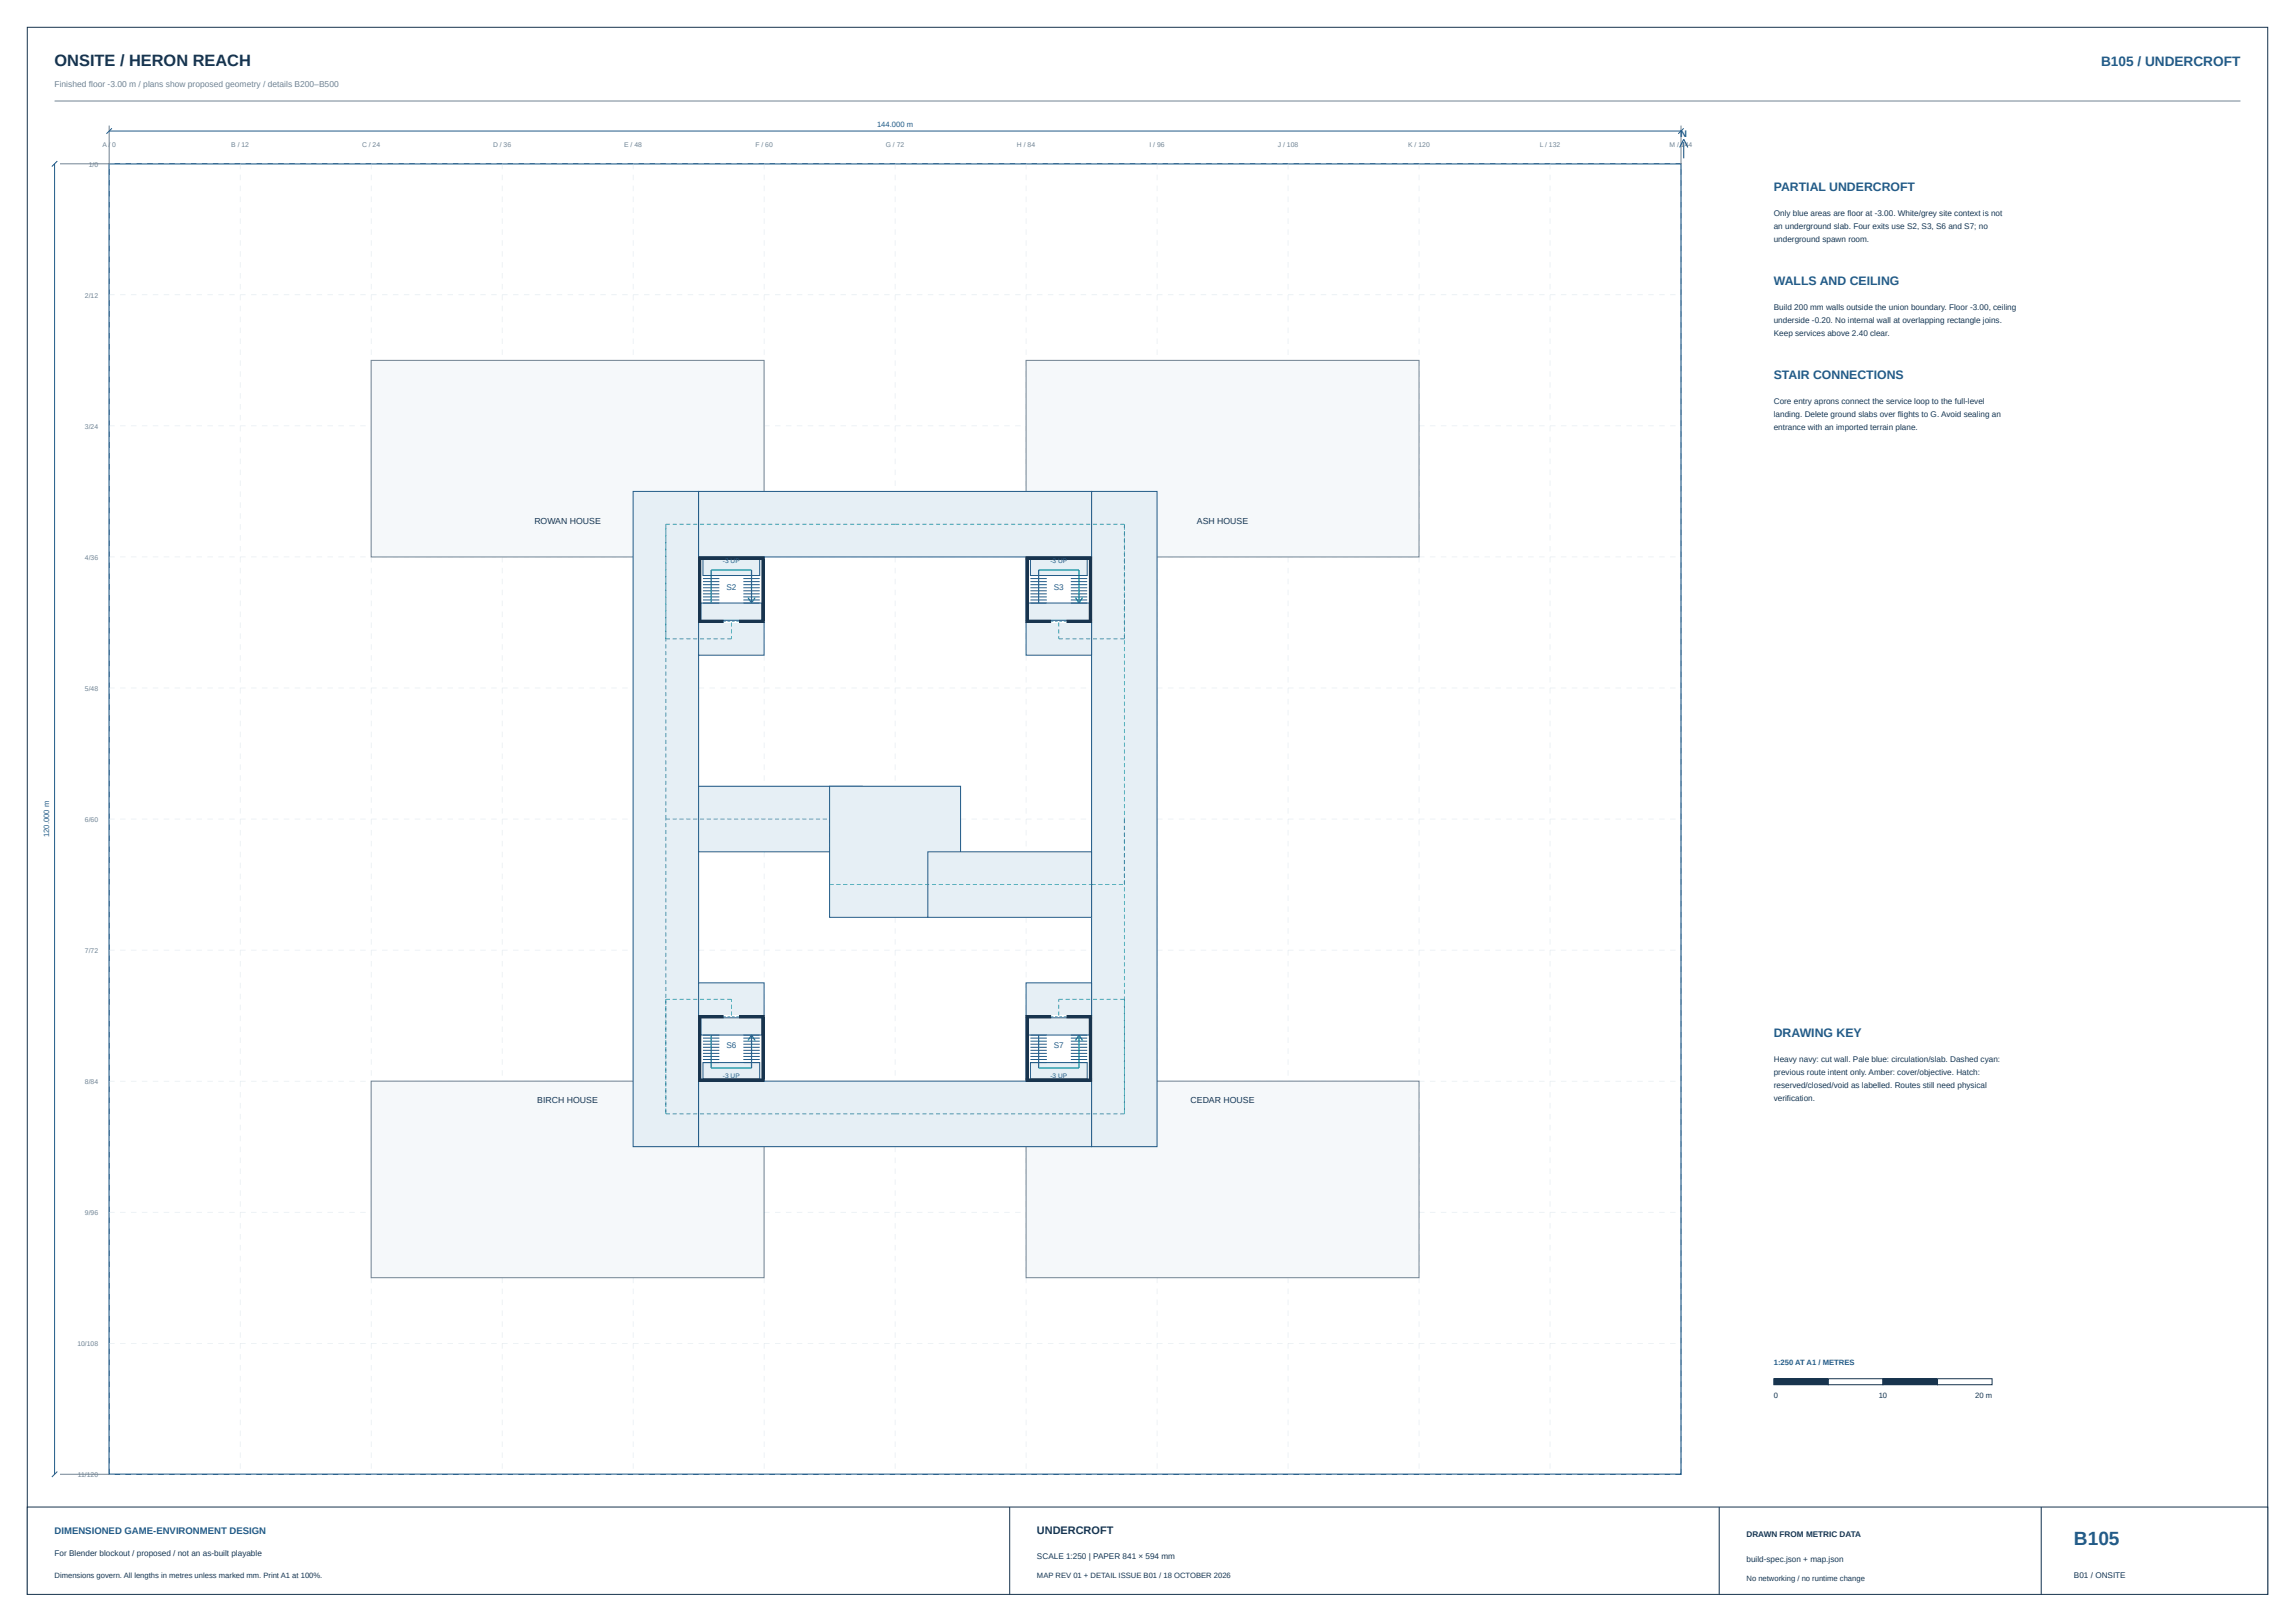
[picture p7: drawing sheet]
<svg xmlns="http://www.w3.org/2000/svg" width="841mm" height="594mm" viewBox="0 0 841 594" stroke-linecap="round" stroke-linejoin="round" font-family="sans-serif">
<defs><g id="words">
<text font-size="7" fill="#225b88" x="760" y="566">B105</text>
<text font-size="6" fill="#18344e" x="20" y="24">ONSITE / HERON REACH</text>
<text font-size="5" fill="#225b88" x="769.9" y="24">B105 / UNDERCROFT</text>
<g font-size="4.5" fill="#225b88">
<text x="650" y="70">PARTIAL UNDERCROFT</text>
<text x="650" y="104.4">WALLS AND CEILING</text>
<text x="650" y="138.8">STAIR CONNECTIONS</text>
<text x="650" y="380">DRAWING KEY</text>
</g>
<text font-size="4" fill="#18344e" x="380" y="562">UNDERCROFT</text>
<g font-size="3.5" fill="#225b88">
<text x="615.7" y="50">N</text>
<text x="20" y="562">DIMENSIONED GAME-ENVIRONMENT DESIGN</text>
</g>
<g font-size="3.2" fill="#18344e">
<text x="195.8" y="192">ROWAN HOUSE</text>
<text x="438.6" y="192">ASH HOUSE</text>
<text x="196.9" y="404">BIRCH HOUSE</text>
<text x="436.3" y="404">CEDAR HOUSE</text>
</g>
<text font-size="3.1" fill="#718392" x="20" y="32">Finished floor -3.00 m / plans show proposed geometry / details B200–B500</text>
<g font-size="3" fill="#18344e">
<text x="650" y="79">Only blue areas are floor at -3.00. White/grey site context is not</text>
<text x="650" y="83.8">an underground slab. Four exits use S2, S3, S6 and S7; no</text>
<text x="650" y="88.6">underground spawn room.</text>
<text x="650" y="113.4">Build 200 mm walls outside the union boundary. Floor -3.00, ceiling</text>
<text x="650" y="118.2">underside -0.20. No internal wall at overlapping rectangle joins.</text>
<text x="650" y="123">Keep services above 2.40 clear.</text>
<text x="650" y="147.8">Core entry aprons connect the service loop to the full-level</text>
<text x="650" y="152.6">landing. Delete ground slabs over flights to G. Avoid sealing an</text>
<text x="650" y="157.4">entrance with an imported terrain plane.</text>
<text x="650" y="389">Heavy navy: cut wall. Pale blue: circulation/slab. Dashed cyan:</text>
<text x="650" y="393.8">previous route intent only. Amber: cover/objective. Hatch:</text>
<text x="650" y="398.6">reserved/closed/void as labelled. Routes still need physical</text>
<text x="650" y="403.4">verification.</text>
<text x="640" y="563">DRAWN FROM METRIC DATA</text>
<text x="20" y="570">For Blender blockout / proposed / not an as-built playable</text>
<text x="380" y="571">SCALE 1:250 | PAPER 841 × 594 mm</text>
<text x="640" y="572">build-spec.json + map.json</text>
<text x="760" y="578">B01 / ONSITE</text>
</g>
<g font-size="3" fill="#225b88">
<text x="266.2" y="216">S2</text>
<text x="386.2" y="216">S3</text>
<text x="266.2" y="384">S6</text>
<text x="386.2" y="384">S7</text>
</g>
<g font-size="2.8" fill="#225b88">
<text x="321.4" y="46.5">144.000 m</text>
<text x="18" y="306.6" transform="rotate(-90 18 306.6)">120.000 m</text>
<text x="650" y="500">1:250 AT A1 / METRES</text>
</g>
<g font-size="2.8" fill="#18344e">
<text x="650" y="512">0</text>
<text x="688.4" y="512">10</text>
<text x="723.8" y="512">20 m</text>
<text x="20" y="578">Dimensions govern. All lengths in metres unless marked mm. Print A1 at 100%.</text>
<text x="380" y="578">MAP REV 01 + DETAIL ISSUE B01 / 18 OCTOBER 2026</text>
<text x="640" y="579">No networking / no runtime change</text>
</g>
<g font-size="2.5" fill="#718392">
<text x="37.5" y="54">A / 0</text>
<text x="84.7" y="54">B / 12</text>
<text x="132.7" y="54">C / 24</text>
<text x="180.7" y="54">D / 36</text>
<text x="228.7" y="54">E / 48</text>
<text x="276.8" y="54">F / 60</text>
<text x="324.6" y="54">G / 72</text>
<text x="372.7" y="54">H / 84</text>
<text x="421.2" y="54">I / 96</text>
<text x="468.2" y="54">J / 108</text>
<text x="516" y="54">K / 120</text>
<text x="564.2" y="54">L / 132</text>
<text x="611.8" y="54">M / 144</text>
<text x="32.5" y="61">1/0</text>
<text x="31.1" y="109">2/12</text>
<text x="31.1" y="157">3/24</text>
<text x="31.1" y="205">4/36</text>
<text x="31.1" y="253">5/48</text>
<text x="31.1" y="301">6/60</text>
<text x="31.1" y="349">7/72</text>
<text x="31.1" y="397">8/84</text>
<text x="31.1" y="445">9/96</text>
<text x="28.4" y="493">10/108</text>
<text x="28.5" y="541">11/120</text>
</g>
<g font-size="2.4" fill="#225b88">
<text x="264.9" y="206.4">-3 UP</text>
<text x="384.9" y="206.4">-3 UP</text>
<text x="264.9" y="394.8">-3 UP</text>
<text x="384.9" y="394.8">-3 UP</text>
</g>
</g></defs>
<path d="M10 10h821v574h-821z" fill="none" stroke="#18344e" stroke-width=".37"/>
<path d="M20 37h801" fill="none" stroke="#718392" stroke-width=".37"/>
<path d="M10 552h821v32h-821z" fill="#fff"/>
<path d="M10 552h821v32h-821zM370 552v32M630 552v32M748 552v32" fill="none" stroke="#18344e" stroke-width=".37"/>
<path d="M40 60h576v480h-576z" fill="#fff"/>
<path d="M40 60h576v480h-576z" fill="none" stroke="#225b88" stroke-width=".5"/>
<g fill="#d6e1e9">
<path d="M39.9 60l.2 2zM39.9 64l.2 2zM39.9 68l.2 2zM39.9 72l.2 2zM39.9 76l.2 2zM39.9 80l.2 2zM39.9 84l.2 2zM39.9 88l.2 2zM39.9 92l.2 2zM39.9 96l.2 2zM39.9 100l.2 2zM39.9 104l.2 2zM39.9 108l.2 2zM39.9 112l.2 2zM39.9 116l.2 2zM39.9 120l.2 2zM39.9 124l.2 2zM39.9 128l.2 2zM39.9 132l.2 2zM39.9 136l.2 2zM39.9 140l.2 2zM39.9 144l.2 2zM39.9 148l.2 2zM39.9 152l.2 2zM39.9 156l.2 2zM39.9 160l.2 2zM39.9 164l.2 2zM39.9 168l.2 2zM39.9 172l.2 2zM39.9 176l.2 2zM39.9 180l.2 2zM39.9 184l.2 2zM39.9 188l.2 2zM39.9 192l.2 2zM39.9 196l.2 2zM39.9 200l.2 2zM39.9 204l.2 2zM39.9 208l.2 2zM39.9 212l.2 2zM39.9 216l.2 2zM39.9 220l.2 2zM39.9 224l.2 2zM39.9 228l.2 2zM39.9 232l.2 2zM39.9 236l.2 2zM39.9 240l.2 2zM39.9 244l.2 2zM39.9 248l.2 2zM39.9 252l.2 2zM39.9 256l.2 2zM39.9 260l.2 2zM39.9 264l.2 2zM39.9 268l.2 2zM39.9 272l.2 2zM39.9 276l.2 2zM39.9 280l.2 2zM39.9 284l.2 2zM39.9 288l.2 2zM39.9 292l.2 2zM39.9 296l.2 2zM39.9 300l.2 2zM39.9 304l.2 2zM39.9 308l.2 2zM39.9 312l.2 2zM39.9 316l.2 2zM39.9 320l.2 2zM39.9 324l.2 2zM39.9 328l.2 2zM39.9 332l.2 2zM39.9 336l.2 2zM39.9 340l.2 2zM39.9 344l.2 2zM39.9 348l.2 2zM39.9 352l.2 2zM39.9 356l.2 2zM39.9 360l.2 2zM39.9 364l.2 2zM39.9 368l.2 2zM39.9 372l.2 2zM39.9 376l.2 2zM39.9 380l.2 2zM39.9 384l.2 2zM39.9 388l.2 2zM39.9 392l.2 2zM39.9 396l.2 2zM39.9 400l.2 2zM39.9 404l.2 2zM39.9 408l.2 2zM39.9 412l.2 2zM39.9 416l.2 2zM39.9 420l.2 2zM39.9 424l.2 2zM39.9 428l.2 2zM39.9 432l.2 2zM39.9 436l.2 2zM39.9 440l.2 2zM39.9 444l.2 2zM39.9 448l.2 2zM39.9 452l.2 2zM39.9 456l.2 2zM39.9 460l.2 2zM39.9 464l.2 2zM39.9 468l.2 2zM39.9 472l.2 2zM39.9 476l.2 2zM39.9 480l.2 2zM39.9 484l.2 2zM39.9 488l.2 2zM39.9 492l.2 2zM39.9 496l.2 2zM39.9 500l.2 2zM39.9 504l.2 2zM39.9 508l.2 2zM39.9 512l.2 2zM39.9 516l.2 2zM39.9 520l.2 2zM39.9 524l.2 2zM39.9 528l.2 2zM39.9 532l.2 2zM39.9 536l.2 2z"/>
<path d="M87.9 60l.2 2zM87.9 64l.2 2zM87.9 68l.2 2zM87.9 72l.2 2zM87.9 76l.2 2zM87.9 80l.2 2zM87.9 84l.2 2zM87.9 88l.2 2zM87.9 92l.2 2zM87.9 96l.2 2zM87.9 100l.2 2zM87.9 104l.2 2zM87.9 108l.2 2zM87.9 112l.2 2zM87.9 116l.2 2zM87.9 120l.2 2zM87.9 124l.2 2zM87.9 128l.2 2zM87.9 132l.2 2zM87.9 136l.2 2zM87.9 140l.2 2zM87.9 144l.2 2zM87.9 148l.2 2zM87.9 152l.2 2zM87.9 156l.2 2zM87.9 160l.2 2zM87.9 164l.2 2zM87.9 168l.2 2zM87.9 172l.2 2zM87.9 176l.2 2zM87.9 180l.2 2zM87.9 184l.2 2zM87.9 188l.2 2zM87.9 192l.2 2zM87.9 196l.2 2zM87.9 200l.2 2zM87.9 204l.2 2zM87.9 208l.2 2zM87.9 212l.2 2zM87.9 216l.2 2zM87.9 220l.2 2zM87.9 224l.2 2zM87.9 228l.2 2zM87.9 232l.2 2zM87.9 236l.2 2zM87.9 240l.2 2zM87.9 244l.2 2zM87.9 248l.2 2zM87.9 252l.2 2zM87.9 256l.2 2zM87.9 260l.2 2zM87.9 264l.2 2zM87.9 268l.2 2zM87.9 272l.2 2zM87.9 276l.2 2zM87.9 280l.2 2zM87.9 284l.2 2zM87.9 288l.2 2zM87.9 292l.2 2zM87.9 296l.2 2zM87.9 300l.2 2zM87.9 304l.2 2zM87.9 308l.2 2zM87.9 312l.2 2zM87.9 316l.2 2zM87.9 320l.2 2zM87.9 324l.2 2zM87.9 328l.2 2zM87.9 332l.2 2zM87.9 336l.2 2zM87.9 340l.2 2zM87.9 344l.2 2zM87.9 348l.2 2zM87.9 352l.2 2zM87.9 356l.2 2zM87.9 360l.2 2zM87.9 364l.2 2zM87.9 368l.2 2zM87.9 372l.2 2zM87.9 376l.2 2zM87.9 380l.2 2zM87.9 384l.2 2zM87.9 388l.2 2zM87.9 392l.2 2zM87.9 396l.2 2zM87.9 400l.2 2zM87.9 404l.2 2zM87.9 408l.2 2zM87.9 412l.2 2zM87.9 416l.2 2zM87.9 420l.2 2zM87.9 424l.2 2zM87.9 428l.2 2zM87.9 432l.2 2zM87.9 436l.2 2zM87.9 440l.2 2zM87.9 444l.2 2zM87.9 448l.2 2zM87.9 452l.2 2zM87.9 456l.2 2zM87.9 460l.2 2zM87.9 464l.2 2zM87.9 468l.2 2zM87.9 472l.2 2zM87.9 476l.2 2zM87.9 480l.2 2zM87.9 484l.2 2zM87.9 488l.2 2zM87.9 492l.2 2zM87.9 496l.2 2zM87.9 500l.2 2zM87.9 504l.2 2zM87.9 508l.2 2zM87.9 512l.2 2zM87.9 516l.2 2zM87.9 520l.2 2zM87.9 524l.2 2zM87.9 528l.2 2zM87.9 532l.2 2zM87.9 536l.2 2z"/>
<path d="M135.9 60l.2 2zM135.9 64l.2 2zM135.9 68l.2 2zM135.9 72l.2 2zM135.9 76l.2 2zM135.9 80l.2 2zM135.9 84l.2 2zM135.9 88l.2 2zM135.9 92l.2 2zM135.9 96l.2 2zM135.9 100l.2 2zM135.9 104l.2 2zM135.9 108l.2 2zM135.9 112l.2 2zM135.9 116l.2 2zM135.9 120l.2 2zM135.9 124l.2 2zM135.9 128l.2 2zM135.9 132l.2 2zM135.9 136l.2 2zM135.9 140l.2 2zM135.9 144l.2 2zM135.9 148l.2 2zM135.9 152l.2 2zM135.9 156l.2 2zM135.9 160l.2 2zM135.9 164l.2 2zM135.9 168l.2 2zM135.9 172l.2 2zM135.9 176l.2 2zM135.9 180l.2 2zM135.9 184l.2 2zM135.9 188l.2 2zM135.9 192l.2 2zM135.9 196l.2 2zM135.9 200l.2 2zM135.9 204l.2 2zM135.9 208l.2 2zM135.9 212l.2 2zM135.9 216l.2 2zM135.9 220l.2 2zM135.9 224l.2 2zM135.9 228l.2 2zM135.9 232l.2 2zM135.9 236l.2 2zM135.9 240l.2 2zM135.9 244l.2 2zM135.9 248l.2 2zM135.9 252l.2 2zM135.9 256l.2 2zM135.9 260l.2 2zM135.9 264l.2 2zM135.9 268l.2 2zM135.9 272l.2 2zM135.9 276l.2 2zM135.9 280l.2 2zM135.9 284l.2 2zM135.9 288l.2 2zM135.9 292l.2 2zM135.9 296l.2 2zM135.9 300l.2 2zM135.9 304l.2 2zM135.9 308l.2 2zM135.9 312l.2 2zM135.9 316l.2 2zM135.9 320l.2 2zM135.9 324l.2 2zM135.9 328l.2 2zM135.9 332l.2 2zM135.9 336l.2 2zM135.9 340l.2 2zM135.9 344l.2 2zM135.9 348l.2 2zM135.9 352l.2 2zM135.9 356l.2 2zM135.9 360l.2 2zM135.9 364l.2 2zM135.9 368l.2 2zM135.9 372l.2 2zM135.9 376l.2 2zM135.9 380l.2 2zM135.9 384l.2 2zM135.9 388l.2 2zM135.9 392l.2 2zM135.9 396l.2 2zM135.9 400l.2 2zM135.9 404l.2 2zM135.9 408l.2 2zM135.9 412l.2 2zM135.9 416l.2 2zM135.9 420l.2 2zM135.9 424l.2 2zM135.9 428l.2 2zM135.9 432l.2 2zM135.9 436l.2 2zM135.9 440l.2 2zM135.9 444l.2 2zM135.9 448l.2 2zM135.9 452l.2 2zM135.9 456l.2 2zM135.9 460l.2 2zM135.9 464l.2 2zM135.9 468l.2 2zM135.9 472l.2 2zM135.9 476l.2 2zM135.9 480l.2 2zM135.9 484l.2 2zM135.9 488l.2 2zM135.9 492l.2 2zM135.9 496l.2 2zM135.9 500l.2 2zM135.9 504l.2 2zM135.9 508l.2 2zM135.9 512l.2 2zM135.9 516l.2 2zM135.9 520l.2 2zM135.9 524l.2 2zM135.9 528l.2 2zM135.9 532l.2 2zM135.9 536l.2 2z"/>
<path d="M183.9 60l.2 2zM183.9 64l.2 2zM183.9 68l.2 2zM183.9 72l.2 2zM183.9 76l.2 2zM183.9 80l.2 2zM183.9 84l.2 2zM183.9 88l.2 2zM183.9 92l.2 2zM183.9 96l.2 2zM183.9 100l.2 2zM183.9 104l.2 2zM183.9 108l.2 2zM183.9 112l.2 2zM183.9 116l.2 2zM183.9 120l.2 2zM183.9 124l.2 2zM183.9 128l.2 2zM183.9 132l.2 2zM183.9 136l.2 2zM183.9 140l.2 2zM183.9 144l.2 2zM183.9 148l.2 2zM183.9 152l.2 2zM183.9 156l.2 2zM183.9 160l.2 2zM183.9 164l.2 2zM183.9 168l.2 2zM183.9 172l.2 2zM183.9 176l.2 2zM183.9 180l.2 2zM183.9 184l.2 2zM183.9 188l.2 2zM183.9 192l.2 2zM183.9 196l.2 2zM183.9 200l.2 2zM183.9 204l.2 2zM183.9 208l.2 2zM183.9 212l.2 2zM183.9 216l.2 2zM183.9 220l.2 2zM183.9 224l.2 2zM183.9 228l.2 2zM183.9 232l.2 2zM183.9 236l.2 2zM183.9 240l.2 2zM183.9 244l.2 2zM183.9 248l.2 2zM183.9 252l.2 2zM183.9 256l.2 2zM183.9 260l.2 2zM183.9 264l.2 2zM183.9 268l.2 2zM183.9 272l.2 2zM183.9 276l.2 2zM183.9 280l.2 2zM183.9 284l.2 2zM183.9 288l.2 2zM183.9 292l.2 2zM183.9 296l.2 2zM183.9 300l.2 2zM183.9 304l.2 2zM183.9 308l.2 2zM183.9 312l.2 2zM183.9 316l.2 2zM183.9 320l.2 2zM183.9 324l.2 2zM183.9 328l.2 2zM183.9 332l.2 2zM183.9 336l.2 2zM183.9 340l.2 2zM183.9 344l.2 2zM183.9 348l.2 2zM183.9 352l.2 2zM183.9 356l.2 2zM183.9 360l.2 2zM183.9 364l.2 2zM183.9 368l.2 2zM183.9 372l.2 2zM183.9 376l.2 2zM183.9 380l.2 2zM183.9 384l.2 2zM183.9 388l.2 2zM183.9 392l.2 2zM183.9 396l.2 2zM183.9 400l.2 2zM183.9 404l.2 2zM183.9 408l.2 2zM183.9 412l.2 2zM183.9 416l.2 2zM183.9 420l.2 2zM183.9 424l.2 2zM183.9 428l.2 2zM183.9 432l.2 2zM183.9 436l.2 2zM183.9 440l.2 2zM183.9 444l.2 2zM183.9 448l.2 2zM183.9 452l.2 2zM183.9 456l.2 2zM183.9 460l.2 2zM183.9 464l.2 2zM183.9 468l.2 2zM183.9 472l.2 2zM183.9 476l.2 2zM183.9 480l.2 2zM183.9 484l.2 2zM183.9 488l.2 2zM183.9 492l.2 2zM183.9 496l.2 2zM183.9 500l.2 2zM183.9 504l.2 2zM183.9 508l.2 2zM183.9 512l.2 2zM183.9 516l.2 2zM183.9 520l.2 2zM183.9 524l.2 2zM183.9 528l.2 2zM183.9 532l.2 2zM183.9 536l.2 2z"/>
<path d="M231.9 60l.2 2zM231.9 64l.2 2zM231.9 68l.2 2zM231.9 72l.2 2zM231.9 76l.2 2zM231.9 80l.2 2zM231.9 84l.2 2zM231.9 88l.2 2zM231.9 92l.2 2zM231.9 96l.2 2zM231.9 100l.2 2zM231.9 104l.2 2zM231.9 108l.2 2zM231.9 112l.2 2zM231.9 116l.2 2zM231.9 120l.2 2zM231.9 124l.2 2zM231.9 128l.2 2zM231.9 132l.2 2zM231.9 136l.2 2zM231.9 140l.2 2zM231.9 144l.2 2zM231.9 148l.2 2zM231.9 152l.2 2zM231.9 156l.2 2zM231.9 160l.2 2zM231.9 164l.2 2zM231.9 168l.2 2zM231.9 172l.2 2zM231.9 176l.2 2zM231.9 180l.2 2zM231.9 184l.2 2zM231.9 188l.2 2zM231.9 192l.2 2zM231.9 196l.2 2zM231.9 200l.2 2zM231.9 204l.2 2zM231.9 208l.2 2zM231.9 212l.2 2zM231.9 216l.2 2zM231.9 220l.2 2zM231.9 224l.2 2zM231.9 228l.2 2zM231.9 232l.2 2zM231.9 236l.2 2zM231.9 240l.2 2zM231.9 244l.2 2zM231.9 248l.2 2zM231.9 252l.2 2zM231.9 256l.2 2zM231.9 260l.2 2zM231.9 264l.2 2zM231.9 268l.2 2zM231.9 272l.2 2zM231.9 276l.2 2zM231.9 280l.2 2zM231.9 284l.2 2zM231.9 288l.2 2zM231.9 292l.2 2zM231.9 296l.2 2zM231.9 300l.2 2zM231.9 304l.2 2zM231.9 308l.2 2zM231.9 312l.2 2zM231.9 316l.2 2zM231.9 320l.2 2zM231.9 324l.2 2zM231.9 328l.2 2zM231.9 332l.2 2zM231.9 336l.2 2zM231.9 340l.2 2zM231.9 344l.2 2zM231.9 348l.2 2zM231.9 352l.2 2zM231.9 356l.2 2zM231.9 360l.2 2zM231.9 364l.2 2zM231.9 368l.2 2zM231.9 372l.2 2zM231.9 376l.2 2zM231.9 380l.2 2zM231.9 384l.2 2zM231.9 388l.2 2zM231.9 392l.2 2zM231.9 396l.2 2zM231.9 400l.2 2zM231.9 404l.2 2zM231.9 408l.2 2zM231.9 412l.2 2zM231.9 416l.2 2zM231.9 420l.2 2zM231.9 424l.2 2zM231.9 428l.2 2zM231.9 432l.2 2zM231.9 436l.2 2zM231.9 440l.2 2zM231.9 444l.2 2zM231.9 448l.2 2zM231.9 452l.2 2zM231.9 456l.2 2zM231.9 460l.2 2zM231.9 464l.2 2zM231.9 468l.2 2zM231.9 472l.2 2zM231.9 476l.2 2zM231.9 480l.2 2zM231.9 484l.2 2zM231.9 488l.2 2zM231.9 492l.2 2zM231.9 496l.2 2zM231.9 500l.2 2zM231.9 504l.2 2zM231.9 508l.2 2zM231.9 512l.2 2zM231.9 516l.2 2zM231.9 520l.2 2zM231.9 524l.2 2zM231.9 528l.2 2zM231.9 532l.2 2zM231.9 536l.2 2z"/>
<path d="M279.9 60l.2 2zM279.9 64l.2 2zM279.9 68l.2 2zM279.9 72l.2 2zM279.9 76l.2 2zM279.9 80l.2 2zM279.9 84l.2 2zM279.9 88l.2 2zM279.9 92l.2 2zM279.9 96l.2 2zM279.9 100l.2 2zM279.9 104l.2 2zM279.9 108l.2 2zM279.9 112l.2 2zM279.9 116l.2 2zM279.9 120l.2 2zM279.9 124l.2 2zM279.9 128l.2 2zM279.9 132l.2 2zM279.9 136l.2 2zM279.9 140l.2 2zM279.9 144l.2 2zM279.9 148l.2 2zM279.9 152l.2 2zM279.9 156l.2 2zM279.9 160l.2 2zM279.9 164l.2 2zM279.9 168l.2 2zM279.9 172l.2 2zM279.9 176l.2 2zM279.9 180l.2 2zM279.9 184l.2 2zM279.9 188l.2 2zM279.9 192l.2 2zM279.9 196l.2 2zM279.9 200l.2 2zM279.9 204l.2 2zM279.9 208l.2 2zM279.9 212l.2 2zM279.9 216l.2 2zM279.9 220l.2 2zM279.9 224l.2 2zM279.9 228l.2 2zM279.9 232l.2 2zM279.9 236l.2 2zM279.9 240l.2 2zM279.9 244l.2 2zM279.9 248l.2 2zM279.9 252l.2 2zM279.9 256l.2 2zM279.9 260l.2 2zM279.9 264l.2 2zM279.9 268l.2 2zM279.9 272l.2 2zM279.9 276l.2 2zM279.9 280l.2 2zM279.9 284l.2 2zM279.9 288l.2 2zM279.9 292l.2 2zM279.9 296l.2 2zM279.9 300l.2 2zM279.9 304l.2 2zM279.9 308l.2 2zM279.9 312l.2 2zM279.9 316l.2 2zM279.9 320l.2 2zM279.9 324l.2 2zM279.9 328l.2 2zM279.9 332l.2 2zM279.9 336l.2 2zM279.9 340l.2 2zM279.9 344l.2 2zM279.9 348l.2 2zM279.9 352l.2 2zM279.9 356l.2 2zM279.9 360l.2 2zM279.9 364l.2 2zM279.9 368l.2 2zM279.9 372l.2 2zM279.9 376l.2 2zM279.9 380l.2 2zM279.9 384l.2 2zM279.9 388l.2 2zM279.9 392l.2 2zM279.9 396l.2 2zM279.9 400l.2 2zM279.9 404l.2 2zM279.9 408l.2 2zM279.9 412l.2 2zM279.9 416l.2 2zM279.9 420l.2 2zM279.9 424l.2 2zM279.9 428l.2 2zM279.9 432l.2 2zM279.9 436l.2 2zM279.9 440l.2 2zM279.9 444l.2 2zM279.9 448l.2 2zM279.9 452l.2 2zM279.9 456l.2 2zM279.9 460l.2 2zM279.9 464l.2 2zM279.9 468l.2 2zM279.9 472l.2 2zM279.9 476l.2 2zM279.9 480l.2 2zM279.9 484l.2 2zM279.9 488l.2 2zM279.9 492l.2 2zM279.9 496l.2 2zM279.9 500l.2 2zM279.9 504l.2 2zM279.9 508l.2 2zM279.9 512l.2 2zM279.9 516l.2 2zM279.9 520l.2 2zM279.9 524l.2 2zM279.9 528l.2 2zM279.9 532l.2 2zM279.9 536l.2 2z"/>
<path d="M327.9 60l.2 2zM327.9 64l.2 2zM327.9 68l.2 2zM327.9 72l.2 2zM327.9 76l.2 2zM327.9 80l.2 2zM327.9 84l.2 2zM327.9 88l.2 2zM327.9 92l.2 2zM327.9 96l.2 2zM327.9 100l.2 2zM327.9 104l.2 2zM327.9 108l.2 2zM327.9 112l.2 2zM327.9 116l.2 2zM327.9 120l.2 2zM327.9 124l.2 2zM327.9 128l.2 2zM327.9 132l.2 2zM327.9 136l.2 2zM327.9 140l.2 2zM327.9 144l.2 2zM327.9 148l.2 2zM327.9 152l.2 2zM327.9 156l.2 2zM327.9 160l.2 2zM327.9 164l.2 2zM327.9 168l.2 2zM327.9 172l.2 2zM327.9 176l.2 2zM327.9 180l.2 2zM327.9 184l.2 2zM327.9 188l.2 2zM327.9 192l.2 2zM327.9 196l.2 2zM327.9 200l.2 2zM327.9 204l.2 2zM327.9 208l.2 2zM327.9 212l.2 2zM327.9 216l.2 2zM327.9 220l.2 2zM327.9 224l.2 2zM327.9 228l.2 2zM327.9 232l.2 2zM327.9 236l.2 2zM327.9 240l.2 2zM327.9 244l.2 2zM327.9 248l.2 2zM327.9 252l.2 2zM327.9 256l.2 2zM327.9 260l.2 2zM327.9 264l.2 2zM327.9 268l.2 2zM327.9 272l.2 2zM327.9 276l.2 2zM327.9 280l.2 2zM327.9 284l.2 2zM327.9 288l.2 2zM327.9 292l.2 2zM327.9 296l.2 2zM327.9 300l.2 2zM327.9 304l.2 2zM327.9 308l.2 2zM327.9 312l.2 2zM327.9 316l.2 2zM327.9 320l.2 2zM327.9 324l.2 2zM327.9 328l.2 2zM327.9 332l.2 2zM327.9 336l.2 2zM327.9 340l.2 2zM327.9 344l.2 2zM327.9 348l.2 2zM327.9 352l.2 2zM327.9 356l.2 2zM327.9 360l.2 2zM327.9 364l.2 2zM327.9 368l.2 2zM327.9 372l.2 2zM327.9 376l.2 2zM327.9 380l.2 2zM327.9 384l.2 2zM327.9 388l.2 2zM327.9 392l.2 2zM327.9 396l.2 2zM327.9 400l.2 2zM327.9 404l.2 2zM327.9 408l.2 2zM327.9 412l.2 2zM327.9 416l.2 2zM327.9 420l.2 2zM327.9 424l.2 2zM327.9 428l.2 2zM327.9 432l.2 2zM327.9 436l.2 2zM327.9 440l.2 2zM327.9 444l.2 2zM327.9 448l.2 2zM327.9 452l.2 2zM327.9 456l.2 2zM327.9 460l.2 2zM327.9 464l.2 2zM327.9 468l.2 2zM327.9 472l.2 2zM327.9 476l.2 2zM327.9 480l.2 2zM327.9 484l.2 2zM327.9 488l.2 2zM327.9 492l.2 2zM327.9 496l.2 2zM327.9 500l.2 2zM327.9 504l.2 2zM327.9 508l.2 2zM327.9 512l.2 2zM327.9 516l.2 2zM327.9 520l.2 2zM327.9 524l.2 2zM327.9 528l.2 2zM327.9 532l.2 2zM327.9 536l.2 2z"/>
<path d="M375.9 60l.2 2zM375.9 64l.2 2zM375.9 68l.2 2zM375.9 72l.2 2zM375.9 76l.2 2zM375.9 80l.2 2zM375.9 84l.2 2zM375.9 88l.2 2zM375.9 92l.2 2zM375.9 96l.2 2zM375.9 100l.2 2zM375.9 104l.2 2zM375.9 108l.2 2zM375.9 112l.2 2zM375.9 116l.2 2zM375.9 120l.2 2zM375.9 124l.2 2zM375.9 128l.2 2zM375.9 132l.2 2zM375.9 136l.2 2zM375.9 140l.2 2zM375.9 144l.2 2zM375.9 148l.2 2zM375.9 152l.2 2zM375.9 156l.2 2zM375.9 160l.2 2zM375.9 164l.2 2zM375.9 168l.2 2zM375.9 172l.2 2zM375.9 176l.2 2zM375.9 180l.2 2zM375.9 184l.2 2zM375.9 188l.2 2zM375.9 192l.2 2zM375.9 196l.2 2zM375.9 200l.2 2zM375.9 204l.2 2zM375.9 208l.2 2zM375.9 212l.2 2zM375.9 216l.2 2zM375.9 220l.2 2zM375.9 224l.2 2zM375.9 228l.2 2zM375.9 232l.2 2zM375.9 236l.2 2zM375.9 240l.2 2zM375.9 244l.2 2zM375.9 248l.2 2zM375.9 252l.2 2zM375.9 256l.2 2zM375.9 260l.2 2zM375.9 264l.2 2zM375.9 268l.2 2zM375.9 272l.2 2zM375.9 276l.2 2zM375.9 280l.2 2zM375.9 284l.2 2zM375.9 288l.2 2zM375.9 292l.2 2zM375.9 296l.2 2zM375.9 300l.2 2zM375.9 304l.2 2zM375.9 308l.2 2zM375.9 312l.2 2zM375.9 316l.2 2zM375.9 320l.2 2zM375.9 324l.2 2zM375.9 328l.2 2zM375.9 332l.2 2zM375.9 336l.2 2zM375.9 340l.2 2zM375.9 344l.2 2zM375.9 348l.2 2zM375.9 352l.2 2zM375.9 356l.2 2zM375.9 360l.2 2zM375.9 364l.2 2zM375.9 368l.2 2zM375.9 372l.2 2zM375.9 376l.2 2zM375.9 380l.2 2zM375.9 384l.2 2zM375.9 388l.2 2zM375.9 392l.2 2zM375.9 396l.2 2zM375.9 400l.2 2zM375.9 404l.2 2zM375.9 408l.2 2zM375.9 412l.2 2zM375.9 416l.2 2zM375.9 420l.2 2zM375.9 424l.2 2zM375.9 428l.2 2zM375.9 432l.2 2zM375.9 436l.2 2zM375.9 440l.2 2zM375.9 444l.2 2zM375.9 448l.2 2zM375.9 452l.2 2zM375.9 456l.2 2zM375.9 460l.2 2zM375.9 464l.2 2zM375.9 468l.2 2zM375.9 472l.2 2zM375.9 476l.2 2zM375.9 480l.2 2zM375.9 484l.2 2zM375.9 488l.2 2zM375.9 492l.2 2zM375.9 496l.2 2zM375.9 500l.2 2zM375.9 504l.2 2zM375.9 508l.2 2zM375.9 512l.2 2zM375.9 516l.2 2zM375.9 520l.2 2zM375.9 524l.2 2zM375.9 528l.2 2zM375.9 532l.2 2zM375.9 536l.2 2z"/>
<path d="M423.9 60l.2 2zM423.9 64l.2 2zM423.9 68l.2 2zM423.9 72l.2 2zM423.9 76l.2 2zM423.9 80l.2 2zM423.9 84l.2 2zM423.9 88l.2 2zM423.9 92l.2 2zM423.9 96l.2 2zM423.9 100l.2 2zM423.9 104l.2 2zM423.9 108l.2 2zM423.9 112l.2 2zM423.9 116l.2 2zM423.9 120l.2 2zM423.9 124l.2 2zM423.9 128l.2 2zM423.9 132l.2 2zM423.9 136l.2 2zM423.9 140l.2 2zM423.9 144l.2 2zM423.9 148l.2 2zM423.9 152l.2 2zM423.9 156l.2 2zM423.9 160l.2 2zM423.9 164l.2 2zM423.9 168l.2 2zM423.9 172l.2 2zM423.9 176l.2 2zM423.9 180l.2 2zM423.9 184l.2 2zM423.9 188l.2 2zM423.9 192l.2 2zM423.9 196l.2 2zM423.9 200l.2 2zM423.9 204l.2 2zM423.9 208l.2 2zM423.9 212l.2 2zM423.9 216l.2 2zM423.9 220l.2 2zM423.9 224l.2 2zM423.9 228l.2 2zM423.9 232l.2 2zM423.9 236l.2 2zM423.9 240l.2 2zM423.9 244l.2 2zM423.9 248l.2 2zM423.9 252l.2 2zM423.9 256l.2 2zM423.9 260l.2 2zM423.9 264l.2 2zM423.9 268l.2 2zM423.9 272l.2 2zM423.9 276l.2 2zM423.9 280l.2 2zM423.9 284l.2 2zM423.9 288l.2 2zM423.9 292l.2 2zM423.9 296l.2 2zM423.9 300l.2 2zM423.9 304l.2 2zM423.9 308l.2 2zM423.9 312l.2 2zM423.9 316l.2 2zM423.9 320l.2 2zM423.9 324l.2 2zM423.9 328l.2 2zM423.9 332l.2 2zM423.9 336l.2 2zM423.9 340l.2 2zM423.9 344l.2 2zM423.9 348l.2 2zM423.9 352l.2 2zM423.9 356l.2 2zM423.9 360l.2 2zM423.9 364l.2 2zM423.9 368l.2 2zM423.9 372l.2 2zM423.9 376l.2 2zM423.9 380l.2 2zM423.9 384l.2 2zM423.9 388l.2 2zM423.9 392l.2 2zM423.9 396l.2 2zM423.9 400l.2 2zM423.9 404l.2 2zM423.9 408l.2 2zM423.9 412l.2 2zM423.9 416l.2 2zM423.9 420l.2 2zM423.9 424l.2 2zM423.9 428l.2 2zM423.9 432l.2 2zM423.9 436l.2 2zM423.9 440l.2 2zM423.9 444l.2 2zM423.9 448l.2 2zM423.9 452l.2 2zM423.9 456l.2 2zM423.9 460l.2 2zM423.9 464l.2 2zM423.9 468l.2 2zM423.9 472l.2 2zM423.9 476l.2 2zM423.9 480l.2 2zM423.9 484l.2 2zM423.9 488l.2 2zM423.9 492l.2 2zM423.9 496l.2 2zM423.9 500l.2 2zM423.9 504l.2 2zM423.9 508l.2 2zM423.9 512l.2 2zM423.9 516l.2 2zM423.9 520l.2 2zM423.9 524l.2 2zM423.9 528l.2 2zM423.9 532l.2 2zM423.9 536l.2 2z"/>
<path d="M471.9 60l.2 2zM471.9 64l.2 2zM471.9 68l.2 2zM471.9 72l.2 2zM471.9 76l.2 2zM471.9 80l.2 2zM471.9 84l.2 2zM471.9 88l.2 2zM471.9 92l.2 2zM471.9 96l.2 2zM471.9 100l.2 2zM471.9 104l.2 2zM471.9 108l.2 2zM471.9 112l.2 2zM471.9 116l.2 2zM471.9 120l.2 2zM471.9 124l.2 2zM471.9 128l.2 2zM471.9 132l.2 2zM471.9 136l.2 2zM471.9 140l.2 2zM471.9 144l.2 2zM471.9 148l.2 2zM471.9 152l.2 2zM471.9 156l.2 2zM471.9 160l.2 2zM471.9 164l.2 2zM471.9 168l.2 2zM471.9 172l.2 2zM471.9 176l.2 2zM471.9 180l.2 2zM471.9 184l.2 2zM471.9 188l.2 2zM471.9 192l.2 2zM471.9 196l.2 2zM471.9 200l.2 2zM471.9 204l.2 2zM471.9 208l.2 2zM471.9 212l.2 2zM471.9 216l.2 2zM471.9 220l.2 2zM471.9 224l.2 2zM471.9 228l.2 2zM471.9 232l.2 2zM471.9 236l.2 2zM471.9 240l.2 2zM471.9 244l.2 2zM471.9 248l.2 2zM471.9 252l.2 2zM471.9 256l.2 2zM471.9 260l.2 2zM471.9 264l.2 2zM471.9 268l.2 2zM471.9 272l.2 2zM471.9 276l.2 2zM471.9 280l.2 2zM471.9 284l.2 2zM471.9 288l.2 2zM471.9 292l.2 2zM471.9 296l.2 2zM471.9 300l.2 2zM471.9 304l.2 2zM471.9 308l.2 2zM471.9 312l.2 2zM471.9 316l.2 2zM471.9 320l.2 2zM471.9 324l.2 2zM471.9 328l.2 2zM471.9 332l.2 2zM471.9 336l.2 2zM471.9 340l.2 2zM471.9 344l.2 2zM471.9 348l.2 2zM471.9 352l.2 2zM471.9 356l.2 2zM471.9 360l.2 2zM471.9 364l.2 2zM471.9 368l.2 2zM471.9 372l.2 2zM471.9 376l.2 2zM471.9 380l.2 2zM471.9 384l.2 2zM471.9 388l.2 2zM471.9 392l.2 2zM471.9 396l.2 2zM471.9 400l.2 2zM471.9 404l.2 2zM471.9 408l.2 2zM471.9 412l.2 2zM471.9 416l.2 2zM471.9 420l.2 2zM471.9 424l.2 2zM471.9 428l.2 2zM471.9 432l.2 2zM471.9 436l.2 2zM471.9 440l.2 2zM471.9 444l.2 2zM471.9 448l.2 2zM471.9 452l.2 2zM471.9 456l.2 2zM471.9 460l.2 2zM471.9 464l.2 2zM471.9 468l.2 2zM471.9 472l.2 2zM471.9 476l.2 2zM471.9 480l.2 2zM471.9 484l.2 2zM471.9 488l.2 2zM471.9 492l.2 2zM471.9 496l.2 2zM471.9 500l.2 2zM471.9 504l.2 2zM471.9 508l.2 2zM471.9 512l.2 2zM471.9 516l.2 2zM471.9 520l.2 2zM471.9 524l.2 2zM471.9 528l.2 2zM471.9 532l.2 2zM471.9 536l.2 2z"/>
<path d="M519.9 60l.2 2zM519.9 64l.2 2zM519.9 68l.2 2zM519.9 72l.2 2zM519.9 76l.2 2zM519.9 80l.2 2zM519.9 84l.2 2zM519.9 88l.2 2zM519.9 92l.2 2zM519.9 96l.2 2zM519.9 100l.2 2zM519.9 104l.2 2zM519.9 108l.2 2zM519.9 112l.2 2zM519.9 116l.2 2zM519.9 120l.2 2zM519.9 124l.2 2zM519.9 128l.2 2zM519.9 132l.2 2zM519.9 136l.2 2zM519.9 140l.2 2zM519.9 144l.2 2zM519.9 148l.2 2zM519.9 152l.2 2zM519.9 156l.2 2zM519.9 160l.2 2zM519.9 164l.2 2zM519.9 168l.2 2zM519.9 172l.2 2zM519.9 176l.2 2zM519.9 180l.2 2zM519.9 184l.2 2zM519.9 188l.2 2zM519.9 192l.2 2zM519.9 196l.2 2zM519.9 200l.2 2zM519.9 204l.2 2zM519.9 208l.2 2zM519.9 212l.2 2zM519.9 216l.2 2zM519.9 220l.2 2zM519.9 224l.2 2zM519.9 228l.2 2zM519.9 232l.2 2zM519.9 236l.2 2zM519.9 240l.2 2zM519.9 244l.2 2zM519.9 248l.2 2zM519.9 252l.2 2zM519.9 256l.2 2zM519.9 260l.2 2zM519.9 264l.2 2zM519.9 268l.2 2zM519.9 272l.2 2zM519.9 276l.2 2zM519.9 280l.2 2zM519.9 284l.2 2zM519.9 288l.2 2zM519.9 292l.2 2zM519.9 296l.2 2zM519.9 300l.2 2zM519.9 304l.2 2zM519.9 308l.2 2zM519.9 312l.2 2zM519.9 316l.2 2zM519.9 320l.2 2zM519.9 324l.2 2zM519.9 328l.2 2zM519.9 332l.2 2zM519.9 336l.2 2zM519.9 340l.2 2zM519.9 344l.2 2zM519.9 348l.2 2zM519.9 352l.2 2zM519.9 356l.2 2zM519.9 360l.2 2zM519.9 364l.2 2zM519.9 368l.2 2zM519.9 372l.2 2zM519.9 376l.2 2zM519.9 380l.2 2zM519.9 384l.2 2zM519.9 388l.2 2zM519.9 392l.2 2zM519.9 396l.2 2zM519.9 400l.2 2zM519.9 404l.2 2zM519.9 408l.2 2zM519.9 412l.2 2zM519.9 416l.2 2zM519.9 420l.2 2zM519.9 424l.2 2zM519.9 428l.2 2zM519.9 432l.2 2zM519.9 436l.2 2zM519.9 440l.2 2zM519.9 444l.2 2zM519.9 448l.2 2zM519.9 452l.2 2zM519.9 456l.2 2zM519.9 460l.2 2zM519.9 464l.2 2zM519.9 468l.2 2zM519.9 472l.2 2zM519.9 476l.2 2zM519.9 480l.2 2zM519.9 484l.2 2zM519.9 488l.2 2zM519.9 492l.2 2zM519.9 496l.2 2zM519.9 500l.2 2zM519.9 504l.2 2zM519.9 508l.2 2zM519.9 512l.2 2zM519.9 516l.2 2zM519.9 520l.2 2zM519.9 524l.2 2zM519.9 528l.2 2zM519.9 532l.2 2zM519.9 536l.2 2z"/>
<path d="M567.9 60l.2 2zM567.9 64l.2 2zM567.9 68l.2 2zM567.9 72l.2 2zM567.9 76l.2 2zM567.9 80l.2 2zM567.9 84l.2 2zM567.9 88l.2 2zM567.9 92l.2 2zM567.9 96l.2 2zM567.9 100l.2 2zM567.9 104l.2 2zM567.9 108l.2 2zM567.9 112l.2 2zM567.9 116l.2 2zM567.9 120l.2 2zM567.9 124l.2 2zM567.9 128l.2 2zM567.9 132l.2 2zM567.9 136l.2 2zM567.9 140l.2 2zM567.9 144l.2 2zM567.9 148l.2 2zM567.9 152l.2 2zM567.9 156l.2 2zM567.9 160l.2 2zM567.9 164l.2 2zM567.9 168l.2 2zM567.9 172l.2 2zM567.9 176l.2 2zM567.9 180l.2 2zM567.9 184l.2 2zM567.9 188l.2 2zM567.9 192l.2 2zM567.9 196l.2 2zM567.9 200l.2 2zM567.9 204l.2 2zM567.9 208l.2 2zM567.9 212l.2 2zM567.9 216l.2 2zM567.9 220l.2 2zM567.9 224l.2 2zM567.9 228l.2 2zM567.9 232l.2 2zM567.9 236l.2 2zM567.9 240l.2 2zM567.9 244l.2 2zM567.9 248l.2 2zM567.9 252l.2 2zM567.9 256l.2 2zM567.9 260l.2 2zM567.9 264l.2 2zM567.9 268l.2 2zM567.9 272l.2 2zM567.9 276l.2 2zM567.9 280l.2 2zM567.9 284l.2 2zM567.9 288l.2 2zM567.9 292l.2 2zM567.9 296l.2 2zM567.9 300l.2 2zM567.9 304l.2 2zM567.9 308l.2 2zM567.9 312l.2 2zM567.9 316l.2 2zM567.9 320l.2 2zM567.9 324l.2 2zM567.9 328l.2 2zM567.9 332l.2 2zM567.9 336l.2 2zM567.9 340l.2 2zM567.9 344l.2 2zM567.9 348l.2 2zM567.9 352l.2 2zM567.9 356l.2 2zM567.9 360l.2 2zM567.9 364l.2 2zM567.9 368l.2 2zM567.9 372l.2 2zM567.9 376l.2 2zM567.9 380l.2 2zM567.9 384l.2 2zM567.9 388l.2 2zM567.9 392l.2 2zM567.9 396l.2 2zM567.9 400l.2 2zM567.9 404l.2 2zM567.9 408l.2 2zM567.9 412l.2 2zM567.9 416l.2 2zM567.9 420l.2 2zM567.9 424l.2 2zM567.9 428l.2 2zM567.9 432l.2 2zM567.9 436l.2 2zM567.9 440l.2 2zM567.9 444l.2 2zM567.9 448l.2 2zM567.9 452l.2 2zM567.9 456l.2 2zM567.9 460l.2 2zM567.9 464l.2 2zM567.9 468l.2 2zM567.9 472l.2 2zM567.9 476l.2 2zM567.9 480l.2 2zM567.9 484l.2 2zM567.9 488l.2 2zM567.9 492l.2 2zM567.9 496l.2 2zM567.9 500l.2 2zM567.9 504l.2 2zM567.9 508l.2 2zM567.9 512l.2 2zM567.9 516l.2 2zM567.9 520l.2 2zM567.9 524l.2 2zM567.9 528l.2 2zM567.9 532l.2 2zM567.9 536l.2 2z"/>
<path d="M615.9 60l.2 2zM615.9 64l.2 2zM615.9 68l.2 2zM615.9 72l.2 2zM615.9 76l.2 2zM615.9 80l.2 2zM615.9 84l.2 2zM615.9 88l.2 2zM615.9 92l.2 2zM615.9 96l.2 2zM615.9 100l.2 2zM615.9 104l.2 2zM615.9 108l.2 2zM615.9 112l.2 2zM615.9 116l.2 2zM615.9 120l.2 2zM615.9 124l.2 2zM615.9 128l.2 2zM615.9 132l.2 2zM615.9 136l.2 2zM615.9 140l.2 2zM615.9 144l.2 2zM615.9 148l.2 2zM615.9 152l.2 2zM615.9 156l.2 2zM615.9 160l.2 2zM615.9 164l.2 2zM615.9 168l.2 2zM615.9 172l.2 2zM615.9 176l.2 2zM615.9 180l.2 2zM615.9 184l.2 2zM615.9 188l.2 2zM615.9 192l.2 2zM615.9 196l.2 2zM615.9 200l.2 2zM615.9 204l.2 2zM615.9 208l.2 2zM615.9 212l.2 2zM615.9 216l.2 2zM615.9 220l.2 2zM615.9 224l.2 2zM615.9 228l.2 2zM615.9 232l.2 2zM615.9 236l.2 2zM615.9 240l.2 2zM615.9 244l.2 2zM615.9 248l.2 2zM615.9 252l.2 2zM615.9 256l.2 2zM615.9 260l.2 2zM615.9 264l.2 2zM615.9 268l.2 2zM615.9 272l.2 2zM615.9 276l.2 2zM615.9 280l.2 2zM615.9 284l.2 2zM615.9 288l.2 2zM615.9 292l.2 2zM615.9 296l.2 2zM615.9 300l.2 2zM615.9 304l.2 2zM615.9 308l.2 2zM615.9 312l.2 2zM615.9 316l.2 2zM615.9 320l.2 2zM615.9 324l.2 2zM615.9 328l.2 2zM615.9 332l.2 2zM615.9 336l.2 2zM615.9 340l.2 2zM615.9 344l.2 2zM615.9 348l.2 2zM615.9 352l.2 2zM615.9 356l.2 2zM615.9 360l.2 2zM615.9 364l.2 2zM615.9 368l.2 2zM615.9 372l.2 2zM615.9 376l.2 2zM615.9 380l.2 2zM615.9 384l.2 2zM615.9 388l.2 2zM615.9 392l.2 2zM615.9 396l.2 2zM615.9 400l.2 2zM615.9 404l.2 2zM615.9 408l.2 2zM615.9 412l.2 2zM615.9 416l.2 2zM615.9 420l.2 2zM615.9 424l.2 2zM615.9 428l.2 2zM615.9 432l.2 2zM615.9 436l.2 2zM615.9 440l.2 2zM615.9 444l.2 2zM615.9 448l.2 2zM615.9 452l.2 2zM615.9 456l.2 2zM615.9 460l.2 2zM615.9 464l.2 2zM615.9 468l.2 2zM615.9 472l.2 2zM615.9 476l.2 2zM615.9 480l.2 2zM615.9 484l.2 2zM615.9 488l.2 2zM615.9 492l.2 2zM615.9 496l.2 2zM615.9 500l.2 2zM615.9 504l.2 2zM615.9 508l.2 2zM615.9 512l.2 2zM615.9 516l.2 2zM615.9 520l.2 2zM615.9 524l.2 2zM615.9 528l.2 2zM615.9 532l.2 2zM615.9 536l.2 2z"/>
<path d="M40 59.9l2 .2zM44 59.9l2 .2zM48 59.9l2 .2zM52 59.9l2 .2zM56 59.9l2 .2zM60 59.9l2 .2zM64 59.9l2 .2zM68 59.9l2 .2zM72 59.9l2 .2zM76 59.9l2 .2zM80 59.9l2 .2zM84 59.9l2 .2zM88 59.9l2 .2zM92 59.9l2 .2zM96 59.9l2 .2zM100 59.9l2 .2zM104 59.9l2 .2zM108 59.9l2 .2zM112 59.9l2 .2zM116 59.9l2 .2zM120 59.9l2 .2zM124 59.9l2 .2zM128 59.9l2 .2zM132 59.9l2 .2zM136 59.9l2 .2zM140 59.9l2 .2zM144 59.9l2 .2zM148 59.9l2 .2zM152 59.9l2 .2zM156 59.9l2 .2zM160 59.9l2 .2zM164 59.9l2 .2zM168 59.9l2 .2zM172 59.9l2 .2zM176 59.9l2 .2zM180 59.9l2 .2zM184 59.9l2 .2zM188 59.9l2 .2zM192 59.9l2 .2zM196 59.9l2 .2zM200 59.9l2 .2zM204 59.9l2 .2zM208 59.9l2 .2zM212 59.9l2 .2zM216 59.9l2 .2zM220 59.9l2 .2zM224 59.9l2 .2zM228 59.9l2 .2zM232 59.9l2 .2zM236 59.9l2 .2zM240 59.9l2 .2zM244 59.9l2 .2zM248 59.9l2 .2zM252 59.9l2 .2zM256 59.9l2 .2zM260 59.9l2 .2zM264 59.9l2 .2zM268 59.9l2 .2zM272 59.9l2 .2zM276 59.9l2 .2zM280 59.9l2 .2zM284 59.9l2 .2zM288 59.9l2 .2zM292 59.9l2 .2zM296 59.9l2 .2zM300 59.9l2 .2zM304 59.9l2 .2zM308 59.9l2 .2zM312 59.9l2 .2zM316 59.9l2 .2zM320 59.9l2 .2zM324 59.9l2 .2zM328 59.9l2 .2zM332 59.9l2 .2zM336 59.9l2 .2zM340 59.9l2 .2zM344 59.9l2 .2zM348 59.9l2 .2zM352 59.9l2 .2zM356 59.9l2 .2zM360 59.9l2 .2zM364 59.9l2 .2zM368 59.9l2 .2zM372 59.9l2 .2zM376 59.9l2 .2zM380 59.9l2 .2zM384 59.9l2 .2zM388 59.9l2 .2zM392 59.9l2 .2zM396 59.9l2 .2zM400 59.9l2 .2zM404 59.9l2 .2zM408 59.9l2 .2zM412 59.9l2 .2zM416 59.9l2 .2zM420 59.9l2 .2zM424 59.9l2 .2zM428 59.9l2 .2zM432 59.9l2 .2zM436 59.9l2 .2zM440 59.9l2 .2zM444 59.9l2 .2zM448 59.9l2 .2zM452 59.9l2 .2zM456 59.9l2 .2zM460 59.9l2 .2zM464 59.9l2 .2zM468 59.9l2 .2zM472 59.9l2 .2zM476 59.9l2 .2zM480 59.9l2 .2zM484 59.9l2 .2zM488 59.9l2 .2zM492 59.9l2 .2zM496 59.9l2 .2zM500 59.9l2 .2zM504 59.9l2 .2zM508 59.9l2 .2zM512 59.9l2 .2zM516 59.9l2 .2zM520 59.9l2 .2zM524 59.9l2 .2zM528 59.9l2 .2zM532 59.9l2 .2zM536 59.9l2 .2zM540 59.9l2 .2zM544 59.9l2 .2zM548 59.9l2 .2zM552 59.9l2 .2zM556 59.9l2 .2zM560 59.9l2 .2zM564 59.9l2 .2zM568 59.9l2 .2zM572 59.9l2 .2zM576 59.9l2 .2zM580 59.9l2 .2zM584 59.9l2 .2zM588 59.9l2 .2zM592 59.9l2 .2zM596 59.9l2 .2zM600 59.9l2 .2zM604 59.9l2 .2zM608 59.9l2 .2zM612 59.9l2 .2z"/>
<path d="M40 107.9l2 .2zM44 107.9l2 .2zM48 107.9l2 .2zM52 107.9l2 .2zM56 107.9l2 .2zM60 107.9l2 .2zM64 107.9l2 .2zM68 107.9l2 .2zM72 107.9l2 .2zM76 107.9l2 .2zM80 107.9l2 .2zM84 107.9l2 .2zM88 107.9l2 .2zM92 107.9l2 .2zM96 107.9l2 .2zM100 107.9l2 .2zM104 107.9l2 .2zM108 107.9l2 .2zM112 107.9l2 .2zM116 107.9l2 .2zM120 107.9l2 .2zM124 107.9l2 .2zM128 107.9l2 .2zM132 107.9l2 .2zM136 107.9l2 .2zM140 107.9l2 .2zM144 107.9l2 .2zM148 107.9l2 .2zM152 107.9l2 .2zM156 107.9l2 .2zM160 107.9l2 .2zM164 107.9l2 .2zM168 107.9l2 .2zM172 107.9l2 .2zM176 107.9l2 .2zM180 107.9l2 .2zM184 107.9l2 .2zM188 107.9l2 .2zM192 107.9l2 .2zM196 107.9l2 .2zM200 107.9l2 .2zM204 107.9l2 .2zM208 107.9l2 .2zM212 107.9l2 .2zM216 107.9l2 .2zM220 107.9l2 .2zM224 107.9l2 .2zM228 107.9l2 .2zM232 107.9l2 .2zM236 107.9l2 .2zM240 107.9l2 .2zM244 107.9l2 .2zM248 107.9l2 .2zM252 107.9l2 .2zM256 107.9l2 .2zM260 107.9l2 .2zM264 107.9l2 .2zM268 107.9l2 .2zM272 107.9l2 .2zM276 107.9l2 .2zM280 107.9l2 .2zM284 107.9l2 .2zM288 107.9l2 .2zM292 107.9l2 .2zM296 107.9l2 .2zM300 107.9l2 .2zM304 107.9l2 .2zM308 107.9l2 .2zM312 107.9l2 .2zM316 107.9l2 .2zM320 107.9l2 .2zM324 107.9l2 .2zM328 107.9l2 .2zM332 107.9l2 .2zM336 107.9l2 .2zM340 107.9l2 .2zM344 107.9l2 .2zM348 107.9l2 .2zM352 107.9l2 .2zM356 107.9l2 .2zM360 107.9l2 .2zM364 107.9l2 .2zM368 107.9l2 .2zM372 107.9l2 .2zM376 107.9l2 .2zM380 107.9l2 .2zM384 107.9l2 .2zM388 107.9l2 .2zM392 107.9l2 .2zM396 107.9l2 .2zM400 107.9l2 .2zM404 107.9l2 .2zM408 107.9l2 .2zM412 107.9l2 .2zM416 107.9l2 .2zM420 107.9l2 .2zM424 107.9l2 .2zM428 107.9l2 .2zM432 107.9l2 .2zM436 107.9l2 .2zM440 107.9l2 .2zM444 107.9l2 .2zM448 107.9l2 .2zM452 107.9l2 .2zM456 107.9l2 .2zM460 107.9l2 .2zM464 107.9l2 .2zM468 107.9l2 .2zM472 107.9l2 .2zM476 107.9l2 .2zM480 107.9l2 .2zM484 107.9l2 .2zM488 107.9l2 .2zM492 107.9l2 .2zM496 107.9l2 .2zM500 107.9l2 .2zM504 107.9l2 .2zM508 107.9l2 .2zM512 107.9l2 .2zM516 107.9l2 .2zM520 107.9l2 .2zM524 107.9l2 .2zM528 107.9l2 .2zM532 107.9l2 .2zM536 107.9l2 .2zM540 107.9l2 .2zM544 107.9l2 .2zM548 107.9l2 .2zM552 107.9l2 .2zM556 107.9l2 .2zM560 107.9l2 .2zM564 107.9l2 .2zM568 107.9l2 .2zM572 107.9l2 .2zM576 107.9l2 .2zM580 107.9l2 .2zM584 107.9l2 .2zM588 107.9l2 .2zM592 107.9l2 .2zM596 107.9l2 .2zM600 107.9l2 .2zM604 107.9l2 .2zM608 107.9l2 .2zM612 107.9l2 .2z"/>
<path d="M40 155.9l2 .2zM44 155.9l2 .2zM48 155.9l2 .2zM52 155.9l2 .2zM56 155.9l2 .2zM60 155.9l2 .2zM64 155.9l2 .2zM68 155.9l2 .2zM72 155.9l2 .2zM76 155.9l2 .2zM80 155.9l2 .2zM84 155.9l2 .2zM88 155.9l2 .2zM92 155.9l2 .2zM96 155.9l2 .2zM100 155.9l2 .2zM104 155.9l2 .2zM108 155.9l2 .2zM112 155.9l2 .2zM116 155.9l2 .2zM120 155.9l2 .2zM124 155.9l2 .2zM128 155.9l2 .2zM132 155.9l2 .2zM136 155.9l2 .2zM140 155.9l2 .2zM144 155.9l2 .2zM148 155.9l2 .2zM152 155.9l2 .2zM156 155.9l2 .2zM160 155.9l2 .2zM164 155.9l2 .2zM168 155.9l2 .2zM172 155.9l2 .2zM176 155.9l2 .2zM180 155.9l2 .2zM184 155.9l2 .2zM188 155.9l2 .2zM192 155.9l2 .2zM196 155.9l2 .2zM200 155.9l2 .2zM204 155.9l2 .2zM208 155.9l2 .2zM212 155.9l2 .2zM216 155.9l2 .2zM220 155.9l2 .2zM224 155.9l2 .2zM228 155.9l2 .2zM232 155.9l2 .2zM236 155.9l2 .2zM240 155.9l2 .2zM244 155.9l2 .2zM248 155.9l2 .2zM252 155.9l2 .2zM256 155.9l2 .2zM260 155.9l2 .2zM264 155.9l2 .2zM268 155.9l2 .2zM272 155.9l2 .2zM276 155.9l2 .2zM280 155.9l2 .2zM284 155.9l2 .2zM288 155.9l2 .2zM292 155.9l2 .2zM296 155.9l2 .2zM300 155.9l2 .2zM304 155.9l2 .2zM308 155.9l2 .2zM312 155.9l2 .2zM316 155.9l2 .2zM320 155.9l2 .2zM324 155.9l2 .2zM328 155.9l2 .2zM332 155.9l2 .2zM336 155.9l2 .2zM340 155.9l2 .2zM344 155.9l2 .2zM348 155.9l2 .2zM352 155.9l2 .2zM356 155.9l2 .2zM360 155.9l2 .2zM364 155.9l2 .2zM368 155.9l2 .2zM372 155.9l2 .2zM376 155.9l2 .2zM380 155.9l2 .2zM384 155.9l2 .2zM388 155.9l2 .2zM392 155.9l2 .2zM396 155.9l2 .2zM400 155.9l2 .2zM404 155.9l2 .2zM408 155.9l2 .2zM412 155.9l2 .2zM416 155.9l2 .2zM420 155.9l2 .2zM424 155.9l2 .2zM428 155.9l2 .2zM432 155.9l2 .2zM436 155.9l2 .2zM440 155.9l2 .2zM444 155.9l2 .2zM448 155.9l2 .2zM452 155.9l2 .2zM456 155.9l2 .2zM460 155.9l2 .2zM464 155.9l2 .2zM468 155.9l2 .2zM472 155.9l2 .2zM476 155.9l2 .2zM480 155.9l2 .2zM484 155.9l2 .2zM488 155.9l2 .2zM492 155.9l2 .2zM496 155.9l2 .2zM500 155.9l2 .2zM504 155.9l2 .2zM508 155.9l2 .2zM512 155.9l2 .2zM516 155.9l2 .2zM520 155.9l2 .2zM524 155.9l2 .2zM528 155.9l2 .2zM532 155.9l2 .2zM536 155.9l2 .2zM540 155.9l2 .2zM544 155.9l2 .2zM548 155.9l2 .2zM552 155.9l2 .2zM556 155.9l2 .2zM560 155.9l2 .2zM564 155.9l2 .2zM568 155.9l2 .2zM572 155.9l2 .2zM576 155.9l2 .2zM580 155.9l2 .2zM584 155.9l2 .2zM588 155.9l2 .2zM592 155.9l2 .2zM596 155.9l2 .2zM600 155.9l2 .2zM604 155.9l2 .2zM608 155.9l2 .2zM612 155.9l2 .2z"/>
<path d="M40 203.9l2 .2zM44 203.9l2 .2zM48 203.9l2 .2zM52 203.9l2 .2zM56 203.9l2 .2zM60 203.9l2 .2zM64 203.9l2 .2zM68 203.9l2 .2zM72 203.9l2 .2zM76 203.9l2 .2zM80 203.9l2 .2zM84 203.9l2 .2zM88 203.9l2 .2zM92 203.9l2 .2zM96 203.9l2 .2zM100 203.9l2 .2zM104 203.9l2 .2zM108 203.9l2 .2zM112 203.9l2 .2zM116 203.9l2 .2zM120 203.9l2 .2zM124 203.9l2 .2zM128 203.9l2 .2zM132 203.9l2 .2zM136 203.9l2 .2zM140 203.9l2 .2zM144 203.9l2 .2zM148 203.9l2 .2zM152 203.9l2 .2zM156 203.9l2 .2zM160 203.9l2 .2zM164 203.9l2 .2zM168 203.9l2 .2zM172 203.9l2 .2zM176 203.9l2 .2zM180 203.9l2 .2zM184 203.9l2 .2zM188 203.9l2 .2zM192 203.9l2 .2zM196 203.9l2 .2zM200 203.9l2 .2zM204 203.9l2 .2zM208 203.9l2 .2zM212 203.9l2 .2zM216 203.9l2 .2zM220 203.9l2 .2zM224 203.9l2 .2zM228 203.9l2 .2zM232 203.9l2 .2zM236 203.9l2 .2zM240 203.9l2 .2zM244 203.9l2 .2zM248 203.9l2 .2zM252 203.9l2 .2zM256 203.9l2 .2zM260 203.9l2 .2zM264 203.9l2 .2zM268 203.9l2 .2zM272 203.9l2 .2zM276 203.9l2 .2zM280 203.9l2 .2zM284 203.9l2 .2zM288 203.9l2 .2zM292 203.9l2 .2zM296 203.9l2 .2zM300 203.9l2 .2zM304 203.9l2 .2zM308 203.9l2 .2zM312 203.9l2 .2zM316 203.9l2 .2zM320 203.9l2 .2zM324 203.9l2 .2zM328 203.9l2 .2zM332 203.9l2 .2zM336 203.9l2 .2zM340 203.9l2 .2zM344 203.9l2 .2zM348 203.9l2 .2zM352 203.9l2 .2zM356 203.9l2 .2zM360 203.9l2 .2zM364 203.9l2 .2zM368 203.9l2 .2zM372 203.9l2 .2zM376 203.9l2 .2zM380 203.9l2 .2zM384 203.9l2 .2zM388 203.9l2 .2zM392 203.9l2 .2zM396 203.9l2 .2zM400 203.9l2 .2zM404 203.9l2 .2zM408 203.9l2 .2zM412 203.9l2 .2zM416 203.9l2 .2zM420 203.9l2 .2zM424 203.9l2 .2zM428 203.9l2 .2zM432 203.9l2 .2zM436 203.9l2 .2zM440 203.9l2 .2zM444 203.9l2 .2zM448 203.9l2 .2zM452 203.9l2 .2zM456 203.9l2 .2zM460 203.9l2 .2zM464 203.9l2 .2zM468 203.9l2 .2zM472 203.9l2 .2zM476 203.9l2 .2zM480 203.9l2 .2zM484 203.9l2 .2zM488 203.9l2 .2zM492 203.9l2 .2zM496 203.9l2 .2zM500 203.9l2 .2zM504 203.9l2 .2zM508 203.9l2 .2zM512 203.9l2 .2zM516 203.9l2 .2zM520 203.9l2 .2zM524 203.9l2 .2zM528 203.9l2 .2zM532 203.9l2 .2zM536 203.9l2 .2zM540 203.9l2 .2zM544 203.9l2 .2zM548 203.9l2 .2zM552 203.9l2 .2zM556 203.9l2 .2zM560 203.9l2 .2zM564 203.9l2 .2zM568 203.9l2 .2zM572 203.9l2 .2zM576 203.9l2 .2zM580 203.9l2 .2zM584 203.9l2 .2zM588 203.9l2 .2zM592 203.9l2 .2zM596 203.9l2 .2zM600 203.9l2 .2zM604 203.9l2 .2zM608 203.9l2 .2zM612 203.9l2 .2z"/>
<path d="M40 251.9l2 .2zM44 251.9l2 .2zM48 251.9l2 .2zM52 251.9l2 .2zM56 251.9l2 .2zM60 251.9l2 .2zM64 251.9l2 .2zM68 251.9l2 .2zM72 251.9l2 .2zM76 251.9l2 .2zM80 251.9l2 .2zM84 251.9l2 .2zM88 251.9l2 .2zM92 251.9l2 .2zM96 251.9l2 .2zM100 251.9l2 .2zM104 251.9l2 .2zM108 251.9l2 .2zM112 251.9l2 .2zM116 251.9l2 .2zM120 251.9l2 .2zM124 251.9l2 .2zM128 251.9l2 .2zM132 251.9l2 .2zM136 251.9l2 .2zM140 251.9l2 .2zM144 251.9l2 .2zM148 251.9l2 .2zM152 251.9l2 .2zM156 251.9l2 .2zM160 251.9l2 .2zM164 251.9l2 .2zM168 251.9l2 .2zM172 251.9l2 .2zM176 251.9l2 .2zM180 251.9l2 .2zM184 251.9l2 .2zM188 251.9l2 .2zM192 251.9l2 .2zM196 251.9l2 .2zM200 251.9l2 .2zM204 251.9l2 .2zM208 251.9l2 .2zM212 251.9l2 .2zM216 251.9l2 .2zM220 251.9l2 .2zM224 251.9l2 .2zM228 251.9l2 .2zM232 251.9l2 .2zM236 251.9l2 .2zM240 251.9l2 .2zM244 251.9l2 .2zM248 251.9l2 .2zM252 251.9l2 .2zM256 251.9l2 .2zM260 251.9l2 .2zM264 251.9l2 .2zM268 251.9l2 .2zM272 251.9l2 .2zM276 251.9l2 .2zM280 251.9l2 .2zM284 251.9l2 .2zM288 251.9l2 .2zM292 251.9l2 .2zM296 251.9l2 .2zM300 251.9l2 .2zM304 251.9l2 .2zM308 251.9l2 .2zM312 251.9l2 .2zM316 251.9l2 .2zM320 251.9l2 .2zM324 251.9l2 .2zM328 251.9l2 .2zM332 251.9l2 .2zM336 251.9l2 .2zM340 251.9l2 .2zM344 251.9l2 .2zM348 251.9l2 .2zM352 251.9l2 .2zM356 251.9l2 .2zM360 251.9l2 .2zM364 251.9l2 .2zM368 251.9l2 .2zM372 251.9l2 .2zM376 251.9l2 .2zM380 251.9l2 .2zM384 251.9l2 .2zM388 251.9l2 .2zM392 251.9l2 .2zM396 251.9l2 .2zM400 251.9l2 .2zM404 251.9l2 .2zM408 251.9l2 .2zM412 251.9l2 .2zM416 251.9l2 .2zM420 251.9l2 .2zM424 251.9l2 .2zM428 251.9l2 .2zM432 251.9l2 .2zM436 251.9l2 .2zM440 251.9l2 .2zM444 251.9l2 .2zM448 251.9l2 .2zM452 251.9l2 .2zM456 251.9l2 .2zM460 251.9l2 .2zM464 251.9l2 .2zM468 251.9l2 .2zM472 251.9l2 .2zM476 251.9l2 .2zM480 251.9l2 .2zM484 251.9l2 .2zM488 251.9l2 .2zM492 251.9l2 .2zM496 251.9l2 .2zM500 251.9l2 .2zM504 251.9l2 .2zM508 251.9l2 .2zM512 251.9l2 .2zM516 251.9l2 .2zM520 251.9l2 .2zM524 251.9l2 .2zM528 251.9l2 .2zM532 251.9l2 .2zM536 251.9l2 .2zM540 251.9l2 .2zM544 251.9l2 .2zM548 251.9l2 .2zM552 251.9l2 .2zM556 251.9l2 .2zM560 251.9l2 .2zM564 251.9l2 .2zM568 251.9l2 .2zM572 251.9l2 .2zM576 251.9l2 .2zM580 251.9l2 .2zM584 251.9l2 .2zM588 251.9l2 .2zM592 251.9l2 .2zM596 251.9l2 .2zM600 251.9l2 .2zM604 251.9l2 .2zM608 251.9l2 .2zM612 251.9l2 .2z"/>
<path d="M40 299.9l2 .2zM44 299.9l2 .2zM48 299.9l2 .2zM52 299.9l2 .2zM56 299.9l2 .2zM60 299.9l2 .2zM64 299.9l2 .2zM68 299.9l2 .2zM72 299.9l2 .2zM76 299.9l2 .2zM80 299.9l2 .2zM84 299.9l2 .2zM88 299.9l2 .2zM92 299.9l2 .2zM96 299.9l2 .2zM100 299.9l2 .2zM104 299.9l2 .2zM108 299.9l2 .2zM112 299.9l2 .2zM116 299.9l2 .2zM120 299.9l2 .2zM124 299.9l2 .2zM128 299.9l2 .2zM132 299.9l2 .2zM136 299.9l2 .2zM140 299.9l2 .2zM144 299.9l2 .2zM148 299.9l2 .2zM152 299.9l2 .2zM156 299.9l2 .2zM160 299.9l2 .2zM164 299.9l2 .2zM168 299.9l2 .2zM172 299.9l2 .2zM176 299.9l2 .2zM180 299.9l2 .2zM184 299.9l2 .2zM188 299.9l2 .2zM192 299.9l2 .2zM196 299.9l2 .2zM200 299.9l2 .2zM204 299.9l2 .2zM208 299.9l2 .2zM212 299.9l2 .2zM216 299.9l2 .2zM220 299.9l2 .2zM224 299.9l2 .2zM228 299.9l2 .2zM232 299.9l2 .2zM236 299.9l2 .2zM240 299.9l2 .2zM244 299.9l2 .2zM248 299.9l2 .2zM252 299.9l2 .2zM256 299.9l2 .2zM260 299.9l2 .2zM264 299.9l2 .2zM268 299.9l2 .2zM272 299.9l2 .2zM276 299.9l2 .2zM280 299.9l2 .2zM284 299.9l2 .2zM288 299.9l2 .2zM292 299.9l2 .2zM296 299.9l2 .2zM300 299.9l2 .2zM304 299.9l2 .2zM308 299.9l2 .2zM312 299.9l2 .2zM316 299.9l2 .2zM320 299.9l2 .2zM324 299.9l2 .2zM328 299.9l2 .2zM332 299.9l2 .2zM336 299.9l2 .2zM340 299.9l2 .2zM344 299.9l2 .2zM348 299.9l2 .2zM352 299.9l2 .2zM356 299.9l2 .2zM360 299.9l2 .2zM364 299.9l2 .2zM368 299.9l2 .2zM372 299.9l2 .2zM376 299.9l2 .2zM380 299.9l2 .2zM384 299.9l2 .2zM388 299.9l2 .2zM392 299.9l2 .2zM396 299.9l2 .2zM400 299.9l2 .2zM404 299.9l2 .2zM408 299.9l2 .2zM412 299.9l2 .2zM416 299.9l2 .2zM420 299.9l2 .2zM424 299.9l2 .2zM428 299.9l2 .2zM432 299.9l2 .2zM436 299.9l2 .2zM440 299.9l2 .2zM444 299.9l2 .2zM448 299.9l2 .2zM452 299.9l2 .2zM456 299.9l2 .2zM460 299.9l2 .2zM464 299.9l2 .2zM468 299.9l2 .2zM472 299.9l2 .2zM476 299.9l2 .2zM480 299.9l2 .2zM484 299.9l2 .2zM488 299.9l2 .2zM492 299.9l2 .2zM496 299.9l2 .2zM500 299.9l2 .2zM504 299.9l2 .2zM508 299.9l2 .2zM512 299.9l2 .2zM516 299.9l2 .2zM520 299.9l2 .2zM524 299.9l2 .2zM528 299.9l2 .2zM532 299.9l2 .2zM536 299.9l2 .2zM540 299.9l2 .2zM544 299.9l2 .2zM548 299.9l2 .2zM552 299.9l2 .2zM556 299.9l2 .2zM560 299.9l2 .2zM564 299.9l2 .2zM568 299.9l2 .2zM572 299.9l2 .2zM576 299.9l2 .2zM580 299.9l2 .2zM584 299.9l2 .2zM588 299.9l2 .2zM592 299.9l2 .2zM596 299.9l2 .2zM600 299.9l2 .2zM604 299.9l2 .2zM608 299.9l2 .2zM612 299.9l2 .2z"/>
<path d="M40 347.9l2 .2zM44 347.9l2 .2zM48 347.9l2 .2zM52 347.9l2 .2zM56 347.9l2 .2zM60 347.9l2 .2zM64 347.9l2 .2zM68 347.9l2 .2zM72 347.9l2 .2zM76 347.9l2 .2zM80 347.9l2 .2zM84 347.9l2 .2zM88 347.9l2 .2zM92 347.9l2 .2zM96 347.9l2 .2zM100 347.9l2 .2zM104 347.9l2 .2zM108 347.9l2 .2zM112 347.9l2 .2zM116 347.9l2 .2zM120 347.9l2 .2zM124 347.9l2 .2zM128 347.9l2 .2zM132 347.9l2 .2zM136 347.9l2 .2zM140 347.9l2 .2zM144 347.9l2 .2zM148 347.9l2 .2zM152 347.9l2 .2zM156 347.9l2 .2zM160 347.9l2 .2zM164 347.9l2 .2zM168 347.9l2 .2zM172 347.9l2 .2zM176 347.9l2 .2zM180 347.9l2 .2zM184 347.9l2 .2zM188 347.9l2 .2zM192 347.9l2 .2zM196 347.9l2 .2zM200 347.9l2 .2zM204 347.9l2 .2zM208 347.9l2 .2zM212 347.9l2 .2zM216 347.9l2 .2zM220 347.9l2 .2zM224 347.9l2 .2zM228 347.9l2 .2zM232 347.9l2 .2zM236 347.9l2 .2zM240 347.9l2 .2zM244 347.9l2 .2zM248 347.9l2 .2zM252 347.9l2 .2zM256 347.9l2 .2zM260 347.9l2 .2zM264 347.9l2 .2zM268 347.9l2 .2zM272 347.9l2 .2zM276 347.9l2 .2zM280 347.9l2 .2zM284 347.9l2 .2zM288 347.9l2 .2zM292 347.9l2 .2zM296 347.9l2 .2zM300 347.9l2 .2zM304 347.9l2 .2zM308 347.9l2 .2zM312 347.9l2 .2zM316 347.9l2 .2zM320 347.9l2 .2zM324 347.9l2 .2zM328 347.9l2 .2zM332 347.9l2 .2zM336 347.9l2 .2zM340 347.9l2 .2zM344 347.9l2 .2zM348 347.9l2 .2zM352 347.9l2 .2zM356 347.9l2 .2zM360 347.9l2 .2zM364 347.9l2 .2zM368 347.9l2 .2zM372 347.9l2 .2zM376 347.9l2 .2zM380 347.9l2 .2zM384 347.9l2 .2zM388 347.9l2 .2zM392 347.9l2 .2zM396 347.9l2 .2zM400 347.9l2 .2zM404 347.9l2 .2zM408 347.9l2 .2zM412 347.9l2 .2zM416 347.9l2 .2zM420 347.9l2 .2zM424 347.9l2 .2zM428 347.9l2 .2zM432 347.9l2 .2zM436 347.9l2 .2zM440 347.9l2 .2zM444 347.9l2 .2zM448 347.9l2 .2zM452 347.9l2 .2zM456 347.9l2 .2zM460 347.9l2 .2zM464 347.9l2 .2zM468 347.9l2 .2zM472 347.9l2 .2zM476 347.9l2 .2zM480 347.9l2 .2zM484 347.9l2 .2zM488 347.9l2 .2zM492 347.9l2 .2zM496 347.9l2 .2zM500 347.9l2 .2zM504 347.9l2 .2zM508 347.9l2 .2zM512 347.9l2 .2zM516 347.9l2 .2zM520 347.9l2 .2zM524 347.9l2 .2zM528 347.9l2 .2zM532 347.9l2 .2zM536 347.9l2 .2zM540 347.9l2 .2zM544 347.9l2 .2zM548 347.9l2 .2zM552 347.9l2 .2zM556 347.9l2 .2zM560 347.9l2 .2zM564 347.9l2 .2zM568 347.9l2 .2zM572 347.9l2 .2zM576 347.9l2 .2zM580 347.9l2 .2zM584 347.9l2 .2zM588 347.9l2 .2zM592 347.9l2 .2zM596 347.9l2 .2zM600 347.9l2 .2zM604 347.9l2 .2zM608 347.9l2 .2zM612 347.9l2 .2z"/>
<path d="M40 395.9l2 .2zM44 395.9l2 .2zM48 395.9l2 .2zM52 395.9l2 .2zM56 395.9l2 .2zM60 395.9l2 .2zM64 395.9l2 .2zM68 395.9l2 .2zM72 395.9l2 .2zM76 395.9l2 .2zM80 395.9l2 .2zM84 395.9l2 .2zM88 395.9l2 .2zM92 395.9l2 .2zM96 395.9l2 .2zM100 395.9l2 .2zM104 395.9l2 .2zM108 395.9l2 .2zM112 395.9l2 .2zM116 395.9l2 .2zM120 395.9l2 .2zM124 395.9l2 .2zM128 395.9l2 .2zM132 395.9l2 .2zM136 395.9l2 .2zM140 395.9l2 .2zM144 395.9l2 .2zM148 395.9l2 .2zM152 395.9l2 .2zM156 395.9l2 .2zM160 395.9l2 .2zM164 395.9l2 .2zM168 395.9l2 .2zM172 395.9l2 .2zM176 395.9l2 .2zM180 395.9l2 .2zM184 395.9l2 .2zM188 395.9l2 .2zM192 395.9l2 .2zM196 395.9l2 .2zM200 395.9l2 .2zM204 395.9l2 .2zM208 395.9l2 .2zM212 395.9l2 .2zM216 395.9l2 .2zM220 395.9l2 .2zM224 395.9l2 .2zM228 395.9l2 .2zM232 395.9l2 .2zM236 395.9l2 .2zM240 395.9l2 .2zM244 395.9l2 .2zM248 395.9l2 .2zM252 395.9l2 .2zM256 395.9l2 .2zM260 395.9l2 .2zM264 395.9l2 .2zM268 395.9l2 .2zM272 395.9l2 .2zM276 395.9l2 .2zM280 395.9l2 .2zM284 395.9l2 .2zM288 395.9l2 .2zM292 395.9l2 .2zM296 395.9l2 .2zM300 395.9l2 .2zM304 395.9l2 .2zM308 395.9l2 .2zM312 395.9l2 .2zM316 395.9l2 .2zM320 395.9l2 .2zM324 395.9l2 .2zM328 395.9l2 .2zM332 395.9l2 .2zM336 395.9l2 .2zM340 395.9l2 .2zM344 395.9l2 .2zM348 395.9l2 .2zM352 395.9l2 .2zM356 395.9l2 .2zM360 395.9l2 .2zM364 395.9l2 .2zM368 395.9l2 .2zM372 395.9l2 .2zM376 395.9l2 .2zM380 395.9l2 .2zM384 395.9l2 .2zM388 395.9l2 .2zM392 395.9l2 .2zM396 395.9l2 .2zM400 395.9l2 .2zM404 395.9l2 .2zM408 395.9l2 .2zM412 395.9l2 .2zM416 395.9l2 .2zM420 395.9l2 .2zM424 395.9l2 .2zM428 395.9l2 .2zM432 395.9l2 .2zM436 395.9l2 .2zM440 395.9l2 .2zM444 395.9l2 .2zM448 395.9l2 .2zM452 395.9l2 .2zM456 395.9l2 .2zM460 395.9l2 .2zM464 395.9l2 .2zM468 395.9l2 .2zM472 395.9l2 .2zM476 395.9l2 .2zM480 395.9l2 .2zM484 395.9l2 .2zM488 395.9l2 .2zM492 395.9l2 .2zM496 395.9l2 .2zM500 395.9l2 .2zM504 395.9l2 .2zM508 395.9l2 .2zM512 395.9l2 .2zM516 395.9l2 .2zM520 395.9l2 .2zM524 395.9l2 .2zM528 395.9l2 .2zM532 395.9l2 .2zM536 395.9l2 .2zM540 395.9l2 .2zM544 395.9l2 .2zM548 395.9l2 .2zM552 395.9l2 .2zM556 395.9l2 .2zM560 395.9l2 .2zM564 395.9l2 .2zM568 395.9l2 .2zM572 395.9l2 .2zM576 395.9l2 .2zM580 395.9l2 .2zM584 395.9l2 .2zM588 395.9l2 .2zM592 395.9l2 .2zM596 395.9l2 .2zM600 395.9l2 .2zM604 395.9l2 .2zM608 395.9l2 .2zM612 395.9l2 .2z"/>
<path d="M40 443.9l2 .2zM44 443.9l2 .2zM48 443.9l2 .2zM52 443.9l2 .2zM56 443.9l2 .2zM60 443.9l2 .2zM64 443.9l2 .2zM68 443.9l2 .2zM72 443.9l2 .2zM76 443.9l2 .2zM80 443.9l2 .2zM84 443.9l2 .2zM88 443.9l2 .2zM92 443.9l2 .2zM96 443.9l2 .2zM100 443.9l2 .2zM104 443.9l2 .2zM108 443.9l2 .2zM112 443.9l2 .2zM116 443.9l2 .2zM120 443.9l2 .2zM124 443.9l2 .2zM128 443.9l2 .2zM132 443.9l2 .2zM136 443.9l2 .2zM140 443.9l2 .2zM144 443.9l2 .2zM148 443.9l2 .2zM152 443.9l2 .2zM156 443.9l2 .2zM160 443.9l2 .2zM164 443.9l2 .2zM168 443.9l2 .2zM172 443.9l2 .2zM176 443.9l2 .2zM180 443.9l2 .2zM184 443.9l2 .2zM188 443.9l2 .2zM192 443.9l2 .2zM196 443.9l2 .2zM200 443.9l2 .2zM204 443.9l2 .2zM208 443.9l2 .2zM212 443.9l2 .2zM216 443.9l2 .2zM220 443.9l2 .2zM224 443.9l2 .2zM228 443.9l2 .2zM232 443.9l2 .2zM236 443.9l2 .2zM240 443.9l2 .2zM244 443.9l2 .2zM248 443.9l2 .2zM252 443.9l2 .2zM256 443.9l2 .2zM260 443.9l2 .2zM264 443.9l2 .2zM268 443.9l2 .2zM272 443.9l2 .2zM276 443.9l2 .2zM280 443.9l2 .2zM284 443.9l2 .2zM288 443.9l2 .2zM292 443.9l2 .2zM296 443.9l2 .2zM300 443.9l2 .2zM304 443.9l2 .2zM308 443.9l2 .2zM312 443.9l2 .2zM316 443.9l2 .2zM320 443.9l2 .2zM324 443.9l2 .2zM328 443.9l2 .2zM332 443.9l2 .2zM336 443.9l2 .2zM340 443.9l2 .2zM344 443.9l2 .2zM348 443.9l2 .2zM352 443.9l2 .2zM356 443.9l2 .2zM360 443.9l2 .2zM364 443.9l2 .2zM368 443.9l2 .2zM372 443.9l2 .2zM376 443.9l2 .2zM380 443.9l2 .2zM384 443.9l2 .2zM388 443.9l2 .2zM392 443.9l2 .2zM396 443.9l2 .2zM400 443.9l2 .2zM404 443.9l2 .2zM408 443.9l2 .2zM412 443.9l2 .2zM416 443.9l2 .2zM420 443.9l2 .2zM424 443.9l2 .2zM428 443.9l2 .2zM432 443.9l2 .2zM436 443.9l2 .2zM440 443.9l2 .2zM444 443.9l2 .2zM448 443.9l2 .2zM452 443.9l2 .2zM456 443.9l2 .2zM460 443.9l2 .2zM464 443.9l2 .2zM468 443.9l2 .2zM472 443.9l2 .2zM476 443.9l2 .2zM480 443.9l2 .2zM484 443.9l2 .2zM488 443.9l2 .2zM492 443.9l2 .2zM496 443.9l2 .2zM500 443.9l2 .2zM504 443.9l2 .2zM508 443.9l2 .2zM512 443.9l2 .2zM516 443.9l2 .2zM520 443.9l2 .2zM524 443.9l2 .2zM528 443.9l2 .2zM532 443.9l2 .2zM536 443.9l2 .2zM540 443.9l2 .2zM544 443.9l2 .2zM548 443.9l2 .2zM552 443.9l2 .2zM556 443.9l2 .2zM560 443.9l2 .2zM564 443.9l2 .2zM568 443.9l2 .2zM572 443.9l2 .2zM576 443.9l2 .2zM580 443.9l2 .2zM584 443.9l2 .2zM588 443.9l2 .2zM592 443.9l2 .2zM596 443.9l2 .2zM600 443.9l2 .2zM604 443.9l2 .2zM608 443.9l2 .2zM612 443.9l2 .2z"/>
<path d="M40 491.9l2 .2zM44 491.9l2 .2zM48 491.9l2 .2zM52 491.9l2 .2zM56 491.9l2 .2zM60 491.9l2 .2zM64 491.9l2 .2zM68 491.9l2 .2zM72 491.9l2 .2zM76 491.9l2 .2zM80 491.9l2 .2zM84 491.9l2 .2zM88 491.9l2 .2zM92 491.9l2 .2zM96 491.9l2 .2zM100 491.9l2 .2zM104 491.9l2 .2zM108 491.9l2 .2zM112 491.9l2 .2zM116 491.9l2 .2zM120 491.9l2 .2zM124 491.9l2 .2zM128 491.9l2 .2zM132 491.9l2 .2zM136 491.9l2 .2zM140 491.9l2 .2zM144 491.9l2 .2zM148 491.9l2 .2zM152 491.9l2 .2zM156 491.9l2 .2zM160 491.9l2 .2zM164 491.9l2 .2zM168 491.9l2 .2zM172 491.9l2 .2zM176 491.9l2 .2zM180 491.9l2 .2zM184 491.9l2 .2zM188 491.9l2 .2zM192 491.9l2 .2zM196 491.9l2 .2zM200 491.9l2 .2zM204 491.9l2 .2zM208 491.9l2 .2zM212 491.9l2 .2zM216 491.9l2 .2zM220 491.9l2 .2zM224 491.9l2 .2zM228 491.9l2 .2zM232 491.9l2 .2zM236 491.9l2 .2zM240 491.9l2 .2zM244 491.9l2 .2zM248 491.9l2 .2zM252 491.9l2 .2zM256 491.9l2 .2zM260 491.9l2 .2zM264 491.9l2 .2zM268 491.9l2 .2zM272 491.9l2 .2zM276 491.9l2 .2zM280 491.9l2 .2zM284 491.9l2 .2zM288 491.9l2 .2zM292 491.9l2 .2zM296 491.9l2 .2zM300 491.9l2 .2zM304 491.9l2 .2zM308 491.9l2 .2zM312 491.9l2 .2zM316 491.9l2 .2zM320 491.9l2 .2zM324 491.9l2 .2zM328 491.9l2 .2zM332 491.9l2 .2zM336 491.9l2 .2zM340 491.9l2 .2zM344 491.9l2 .2zM348 491.9l2 .2zM352 491.9l2 .2zM356 491.9l2 .2zM360 491.9l2 .2zM364 491.9l2 .2zM368 491.9l2 .2zM372 491.9l2 .2zM376 491.9l2 .2zM380 491.9l2 .2zM384 491.9l2 .2zM388 491.9l2 .2zM392 491.9l2 .2zM396 491.9l2 .2zM400 491.9l2 .2zM404 491.9l2 .2zM408 491.9l2 .2zM412 491.9l2 .2zM416 491.9l2 .2zM420 491.9l2 .2zM424 491.9l2 .2zM428 491.9l2 .2zM432 491.9l2 .2zM436 491.9l2 .2zM440 491.9l2 .2zM444 491.9l2 .2zM448 491.9l2 .2zM452 491.9l2 .2zM456 491.9l2 .2zM460 491.9l2 .2zM464 491.9l2 .2zM468 491.9l2 .2zM472 491.9l2 .2zM476 491.9l2 .2zM480 491.9l2 .2zM484 491.9l2 .2zM488 491.9l2 .2zM492 491.9l2 .2zM496 491.9l2 .2zM500 491.9l2 .2zM504 491.9l2 .2zM508 491.9l2 .2zM512 491.9l2 .2zM516 491.9l2 .2zM520 491.9l2 .2zM524 491.9l2 .2zM528 491.9l2 .2zM532 491.9l2 .2zM536 491.9l2 .2zM540 491.9l2 .2zM544 491.9l2 .2zM548 491.9l2 .2zM552 491.9l2 .2zM556 491.9l2 .2zM560 491.9l2 .2zM564 491.9l2 .2zM568 491.9l2 .2zM572 491.9l2 .2zM576 491.9l2 .2zM580 491.9l2 .2zM584 491.9l2 .2zM588 491.9l2 .2zM592 491.9l2 .2zM596 491.9l2 .2zM600 491.9l2 .2zM604 491.9l2 .2zM608 491.9l2 .2zM612 491.9l2 .2z"/>
<path d="M40 539.9l2 .2zM44 539.9l2 .2zM48 539.9l2 .2zM52 539.9l2 .2zM56 539.9l2 .2zM60 539.9l2 .2zM64 539.9l2 .2zM68 539.9l2 .2zM72 539.9l2 .2zM76 539.9l2 .2zM80 539.9l2 .2zM84 539.9l2 .2zM88 539.9l2 .2zM92 539.9l2 .2zM96 539.9l2 .2zM100 539.9l2 .2zM104 539.9l2 .2zM108 539.9l2 .2zM112 539.9l2 .2zM116 539.9l2 .2zM120 539.9l2 .2zM124 539.9l2 .2zM128 539.9l2 .2zM132 539.9l2 .2zM136 539.9l2 .2zM140 539.9l2 .2zM144 539.9l2 .2zM148 539.9l2 .2zM152 539.9l2 .2zM156 539.9l2 .2zM160 539.9l2 .2zM164 539.9l2 .2zM168 539.9l2 .2zM172 539.9l2 .2zM176 539.9l2 .2zM180 539.9l2 .2zM184 539.9l2 .2zM188 539.9l2 .2zM192 539.9l2 .2zM196 539.9l2 .2zM200 539.9l2 .2zM204 539.9l2 .2zM208 539.9l2 .2zM212 539.9l2 .2zM216 539.9l2 .2zM220 539.9l2 .2zM224 539.9l2 .2zM228 539.9l2 .2zM232 539.9l2 .2zM236 539.9l2 .2zM240 539.9l2 .2zM244 539.9l2 .2zM248 539.9l2 .2zM252 539.9l2 .2zM256 539.9l2 .2zM260 539.9l2 .2zM264 539.9l2 .2zM268 539.9l2 .2zM272 539.9l2 .2zM276 539.9l2 .2zM280 539.9l2 .2zM284 539.9l2 .2zM288 539.9l2 .2zM292 539.9l2 .2zM296 539.9l2 .2zM300 539.9l2 .2zM304 539.9l2 .2zM308 539.9l2 .2zM312 539.9l2 .2zM316 539.9l2 .2zM320 539.9l2 .2zM324 539.9l2 .2zM328 539.9l2 .2zM332 539.9l2 .2zM336 539.9l2 .2zM340 539.9l2 .2zM344 539.9l2 .2zM348 539.9l2 .2zM352 539.9l2 .2zM356 539.9l2 .2zM360 539.9l2 .2zM364 539.9l2 .2zM368 539.9l2 .2zM372 539.9l2 .2zM376 539.9l2 .2zM380 539.9l2 .2zM384 539.9l2 .2zM388 539.9l2 .2zM392 539.9l2 .2zM396 539.9l2 .2zM400 539.9l2 .2zM404 539.9l2 .2zM408 539.9l2 .2zM412 539.9l2 .2zM416 539.9l2 .2zM420 539.9l2 .2zM424 539.9l2 .2zM428 539.9l2 .2zM432 539.9l2 .2zM436 539.9l2 .2zM440 539.9l2 .2zM444 539.9l2 .2zM448 539.9l2 .2zM452 539.9l2 .2zM456 539.9l2 .2zM460 539.9l2 .2zM464 539.9l2 .2zM468 539.9l2 .2zM472 539.9l2 .2zM476 539.9l2 .2zM480 539.9l2 .2zM484 539.9l2 .2zM488 539.9l2 .2zM492 539.9l2 .2zM496 539.9l2 .2zM500 539.9l2 .2zM504 539.9l2 .2zM508 539.9l2 .2zM512 539.9l2 .2zM516 539.9l2 .2zM520 539.9l2 .2zM524 539.9l2 .2zM528 539.9l2 .2zM532 539.9l2 .2zM536 539.9l2 .2zM540 539.9l2 .2zM544 539.9l2 .2zM548 539.9l2 .2zM552 539.9l2 .2zM556 539.9l2 .2zM560 539.9l2 .2zM564 539.9l2 .2zM568 539.9l2 .2zM572 539.9l2 .2zM576 539.9l2 .2zM580 539.9l2 .2zM584 539.9l2 .2zM588 539.9l2 .2zM592 539.9l2 .2zM596 539.9l2 .2zM600 539.9l2 .2zM604 539.9l2 .2zM608 539.9l2 .2zM612 539.9l2 .2z"/>
</g>
<path d="M40 46v14h-18M616 46v14M22 540h18" fill="none" stroke="#718392" stroke-width=".37"/>
<path d="M21 59l-2 2M40 48h576M41 47l-2 2M617 47l-2 2M20 60v480M21 539l-2 2" fill="none" stroke="#225b88" stroke-width=".37"/>
<path d="M615.5 54l1.5-3 1.5 3M617 52v6" fill="none" stroke="#225b88" stroke-width=".4"/>
<path d="M136 132h144v72h-144z" fill="#f5f8fa"/>
<path d="M136 132h144v72h-144z" fill="none" stroke="#718392" stroke-width=".37"/>
<path d="M376 132h144v72h-144z" fill="#f5f8fa"/>
<path d="M376 132h144v72h-144z" fill="none" stroke="#718392" stroke-width=".37"/>
<path d="M136 396h144v72h-144z" fill="#f5f8fa"/>
<path d="M136 396h144v72h-144z" fill="none" stroke="#718392" stroke-width=".37"/>
<path d="M376 396h144v72h-144z" fill="#f5f8fa"/>
<path d="M376 396h144v72h-144z" fill="none" stroke="#718392" stroke-width=".37"/>
<path d="M232 180h24v240h-24z" fill="#e6eff5"/>
<path d="M232 180h24v240h-24z" fill="none" stroke="#225b88" stroke-width=".37"/>
<path d="M400 180h24v240h-24z" fill="#e6eff5"/>
<path d="M400 180h24v240h-24z" fill="none" stroke="#225b88" stroke-width=".37"/>
<path d="M256 180h144v24h-144z" fill="#e6eff5"/>
<path d="M256 180h144v24h-144z" fill="none" stroke="#225b88" stroke-width=".37"/>
<path d="M256 396h144v24h-144z" fill="#e6eff5"/>
<path d="M256 396h144v24h-144z" fill="none" stroke="#225b88" stroke-width=".37"/>
<path d="M256 288h60v24h-60z" fill="#e6eff5"/>
<path d="M256 288h60v24h-60z" fill="none" stroke="#225b88" stroke-width=".37"/>
<path d="M304 288h48v48h-48z" fill="#e6eff5"/>
<path d="M304 288h48v48h-48z" fill="none" stroke="#225b88" stroke-width=".37"/>
<path d="M340 312h60v24h-60z" fill="#e6eff5"/>
<path d="M340 312h60v24h-60z" fill="none" stroke="#225b88" stroke-width=".37"/>
<path d="M256 204h24v24h-24z" fill="#e6eff5"/>
<path d="M256 204h24v24h-24z" fill="none" stroke="#225b88" stroke-width=".37"/>
<path d="M376 204h24v24h-24z" fill="#e6eff5"/>
<path d="M376 204h24v24h-24z" fill="none" stroke="#225b88" stroke-width=".37"/>
<path d="M256 372h24v24h-24z" fill="#e6eff5"/>
<path d="M256 372h24v24h-24z" fill="none" stroke="#225b88" stroke-width=".37"/>
<path d="M376 372h24v24h-24z" fill="#e6eff5"/>
<path d="M376 372h24v24h-24z" fill="none" stroke="#225b88" stroke-width=".37"/>
<path d="M256 228h24v12h-24z" fill="#e6eff5"/>
<path d="M256 228h24v12h-24z" fill="none" stroke="#225b88" stroke-width=".37"/>
<path d="M376 228h24v12h-24z" fill="#e6eff5"/>
<path d="M376 228h24v12h-24z" fill="none" stroke="#225b88" stroke-width=".37"/>
<path d="M256 360h24v12h-24z" fill="#e6eff5"/>
<path d="M256 360h24v12h-24z" fill="none" stroke="#225b88" stroke-width=".37"/>
<path d="M376 360h24v12h-24z" fill="#e6eff5"/>
<path d="M376 360h24v12h-24z" fill="none" stroke="#225b88" stroke-width=".37"/>
<path d="M256 204h24v24h-24z" fill="#fff"/>
<path d="M257.6 204.8h20.8v6h-20.8z" fill="#e6eff5"/>
<path d="M257.6 204.8h20.8v6h-20.8z" fill="none" stroke="#225b88" stroke-width=".37"/>
<path d="M256.8 220.9h22.4v6.3h-22.4z" fill="#e6eff5"/>
<g fill="none" stroke="#225b88" stroke-width=".37">
<path d="M257.6 210.8h6M257.6 211.9h6M257.6 213h6M257.6 214.2h6M257.6 215.3h6M257.6 216.4h6M257.6 217.5h6M257.6 218.6h6M257.6 219.8h6M272.4 210.8h6M272.4 211.9h6M272.4 213h6"/>
<path d="M272.4 214.2h6M272.4 215.3h6M272.4 216.4h6M272.4 217.5h6M272.4 218.6h6M272.4 219.8h6M256.8 220.9h22.4v6.3h-22.4zM257.6 220.9h6M272.4 220.9h6"/>
</g>
<path d="M274.1 218.9l1.3 2M276.7 218.9l-1.3 2M260.6 220.9v-12.1h14.8v12.1" fill="none" stroke="#008b9b" stroke-width=".45"/>
<path d="M256 204h24v.8h-24z" fill="#18344e"/>
<path d="M256 204h24v.8h-24z" fill="none" stroke="#18344e" stroke-width=".37"/>
<path d="M256 204.8h.8v22.4h-.8z" fill="#18344e"/>
<path d="M256 204.8h.8v22.4h-.8z" fill="none" stroke="#18344e" stroke-width=".37"/>
<path d="M279.2 204.8h.8v22.4h-.8z" fill="#18344e"/>
<path d="M279.2 204.8h.8v22.4h-.8z" fill="none" stroke="#18344e" stroke-width=".37"/>
<path d="M256 227.2h9v.8h-9z" fill="#18344e"/>
<path d="M256 227.2h9v.8h-9z" fill="none" stroke="#18344e" stroke-width=".37"/>
<path d="M265 227.5l1 .2zM266.6 227.5l1 .2zM268.2 227.5l1 .2zM269.8 227.5l1 .2z" fill="#008b9b"/>
<path d="M271 227.2h9v.8h-9z" fill="#18344e"/>
<path d="M271 227.2h9v.8h-9z" fill="none" stroke="#18344e" stroke-width=".37"/>
<path d="M376 204h24v24h-24z" fill="#fff"/>
<path d="M377.6 204.8h20.8v6h-20.8z" fill="#e6eff5"/>
<path d="M377.6 204.8h20.8v6h-20.8z" fill="none" stroke="#225b88" stroke-width=".37"/>
<path d="M376.8 220.9h22.4v6.3h-22.4z" fill="#e6eff5"/>
<g fill="none" stroke="#225b88" stroke-width=".37">
<path d="M377.6 210.8h6M377.6 211.9h6M377.6 213h6M377.6 214.2h6M377.6 215.3h6M377.6 216.4h6M377.6 217.5h6M377.6 218.6h6M377.6 219.8h6M392.4 210.8h6M392.4 211.9h6M392.4 213h6"/>
<path d="M392.4 214.2h6M392.4 215.3h6M392.4 216.4h6M392.4 217.5h6M392.4 218.6h6M392.4 219.8h6M376.8 220.9h22.4v6.3h-22.4zM377.6 220.9h6M392.4 220.9h6"/>
</g>
<path d="M394.1 218.9l1.3 2M396.7 218.9l-1.3 2M380.6 220.9v-12.1h14.8v12.1" fill="none" stroke="#008b9b" stroke-width=".45"/>
<path d="M376 204h24v.8h-24z" fill="#18344e"/>
<path d="M376 204h24v.8h-24z" fill="none" stroke="#18344e" stroke-width=".37"/>
<path d="M376 204.8h.8v22.4h-.8z" fill="#18344e"/>
<path d="M376 204.8h.8v22.4h-.8z" fill="none" stroke="#18344e" stroke-width=".37"/>
<path d="M399.2 204.8h.8v22.4h-.8z" fill="#18344e"/>
<path d="M399.2 204.8h.8v22.4h-.8z" fill="none" stroke="#18344e" stroke-width=".37"/>
<path d="M376 227.2h9v.8h-9z" fill="#18344e"/>
<path d="M376 227.2h9v.8h-9z" fill="none" stroke="#18344e" stroke-width=".37"/>
<path d="M385 227.5l1 .2zM386.6 227.5l1 .2zM388.2 227.5l1 .2zM389.8 227.5l1 .2z" fill="#008b9b"/>
<path d="M391 227.2h9v.8h-9z" fill="#18344e"/>
<path d="M391 227.2h9v.8h-9z" fill="none" stroke="#18344e" stroke-width=".37"/>
<path d="M256 372h24v24h-24z" fill="#fff"/>
<path d="M257.6 389.2h20.8v6h-20.8z" fill="#e6eff5"/>
<path d="M257.6 389.2h20.8v6h-20.8z" fill="none" stroke="#225b88" stroke-width=".37"/>
<path d="M256.8 372.8h22.4v6.3h-22.4z" fill="#e6eff5"/>
<g fill="none" stroke="#225b88" stroke-width=".37">
<path d="M256.8 372.8h22.4v6.3h-22.4zM257.6 379.1h6M272.4 379.1h6M257.6 389.2h6M257.6 388.1h6M257.6 387h6M257.6 385.8h6M257.6 384.7h6M257.6 383.6h6M257.6 382.5h6M257.6 381.4h6M257.6 380.2h6"/>
<path d="M272.4 389.2h6M272.4 388.1h6M272.4 387h6M272.4 385.8h6M272.4 384.7h6M272.4 383.6h6M272.4 382.5h6M272.4 381.4h6M272.4 380.2h6"/>
</g>
<path d="M260.6 379.1v12.1h14.8v-12.1M275.4 379.1l-1.3 2M275.4 379.1l1.3 2" fill="none" stroke="#008b9b" stroke-width=".45"/>
<path d="M256 395.2h24v.8h-24z" fill="#18344e"/>
<path d="M256 395.2h24v.8h-24z" fill="none" stroke="#18344e" stroke-width=".37"/>
<path d="M256 372.8h.8v22.4h-.8z" fill="#18344e"/>
<path d="M256 372.8h.8v22.4h-.8z" fill="none" stroke="#18344e" stroke-width=".37"/>
<path d="M279.2 372.8h.8v22.4h-.8z" fill="#18344e"/>
<path d="M279.2 372.8h.8v22.4h-.8z" fill="none" stroke="#18344e" stroke-width=".37"/>
<path d="M256 372h9v.8h-9z" fill="#18344e"/>
<path d="M256 372h9v.8h-9z" fill="none" stroke="#18344e" stroke-width=".37"/>
<path d="M265 372.3l1 .2zM266.6 372.3l1 .2zM268.2 372.3l1 .2zM269.8 372.3l1 .2z" fill="#008b9b"/>
<path d="M271 372h9v.8h-9z" fill="#18344e"/>
<path d="M271 372h9v.8h-9z" fill="none" stroke="#18344e" stroke-width=".37"/>
<path d="M376 372h24v24h-24z" fill="#fff"/>
<path d="M377.6 389.2h20.8v6h-20.8z" fill="#e6eff5"/>
<path d="M377.6 389.2h20.8v6h-20.8z" fill="none" stroke="#225b88" stroke-width=".37"/>
<path d="M376.8 372.8h22.4v6.3h-22.4z" fill="#e6eff5"/>
<g fill="none" stroke="#225b88" stroke-width=".37">
<path d="M376.8 372.8h22.4v6.3h-22.4zM377.6 379.1h6M392.4 379.1h6M377.6 389.2h6M377.6 388.1h6M377.6 387h6M377.6 385.8h6M377.6 384.7h6M377.6 383.6h6M377.6 382.5h6M377.6 381.4h6M377.6 380.2h6"/>
<path d="M392.4 389.2h6M392.4 388.1h6M392.4 387h6M392.4 385.8h6M392.4 384.7h6M392.4 383.6h6M392.4 382.5h6M392.4 381.4h6M392.4 380.2h6"/>
</g>
<path d="M380.6 379.1v12.1h14.8v-12.1M395.4 379.1l-1.3 2M395.4 379.1l1.3 2" fill="none" stroke="#008b9b" stroke-width=".45"/>
<path d="M376 395.2h24v.8h-24z" fill="#18344e"/>
<path d="M376 395.2h24v.8h-24z" fill="none" stroke="#18344e" stroke-width=".37"/>
<path d="M376 372.8h.8v22.4h-.8z" fill="#18344e"/>
<path d="M376 372.8h.8v22.4h-.8z" fill="none" stroke="#18344e" stroke-width=".37"/>
<path d="M399.2 372.8h.8v22.4h-.8z" fill="#18344e"/>
<path d="M399.2 372.8h.8v22.4h-.8z" fill="none" stroke="#18344e" stroke-width=".37"/>
<path d="M376 372h9v.8h-9z" fill="#18344e"/>
<path d="M376 372h9v.8h-9z" fill="none" stroke="#18344e" stroke-width=".37"/>
<path d="M385 372.3l1 .2zM386.6 372.3l1 .2zM388.2 372.3l1 .2zM389.8 372.3l1 .2z" fill="#008b9b"/>
<path d="M391 372h9v.8h-9z" fill="#18344e"/>
<path d="M391 372h9v.8h-9z" fill="none" stroke="#18344e" stroke-width=".37"/>
<g fill="#008b9b">
<path d="M244 191.9h1.5v.2h-1.5zM246.5 191.9h1.5v.2h-1.5zM249 191.9h1.5v.2h-1.5zM251.5 191.9h1.5v.2h-1.5zM254 191.9h1.5v.2h-1.5zM256.5 191.9h1.5v.2h-1.5zM259 191.9h1.5v.2h-1.5zM261.5 191.9h1.5v.2h-1.5zM264 191.9h1.5v.2h-1.5zM266.5 191.9h1.5v.2h-1.5zM269 191.9h1.5v.2h-1.5zM271.5 191.9h1.5v.2h-1.5zM274 191.9h1.5v.2h-1.5zM276.5 191.9h1.5v.2h-1.5zM279 191.9h1.5v.2h-1.5zM281.5 191.9h1.5v.2h-1.5zM284 191.9h1.5v.2h-1.5zM286.5 191.9h1.5v.2h-1.5zM289 191.9h1.5v.2h-1.5zM291.5 191.9h1.5v.2h-1.5zM294 191.9h1.5v.2h-1.5zM296.5 191.9h1.5v.2h-1.5zM299 191.9h1.5v.2h-1.5zM301.5 191.9h1.5v.2h-1.5zM304 191.9h1.5v.2h-1.5zM306.5 191.9h1.5v.2h-1.5zM309 191.9h1.5v.2h-1.5zM311.5 191.9h1.5v.2h-1.5zM314 191.9h1.5v.2h-1.5zM316.5 191.9h1.5v.2h-1.5zM319 191.9h1.5v.2h-1.5zM321.5 191.9h1.5v.2h-1.5zM324 191.9h1.5v.2h-1.5zM326.5 191.9h1.5v.2h-1.5z"/>
<path d="M328 191.9h1.5v.2h-1.5zM330.5 191.9h1.5v.2h-1.5zM333 191.9h1.5v.2h-1.5zM335.5 191.9h1.5v.2h-1.5zM338 191.9h1.5v.2h-1.5zM340.5 191.9h1.5v.2h-1.5zM343 191.9h1.5v.2h-1.5zM345.5 191.9h1.5v.2h-1.5zM348 191.9h1.5v.2h-1.5zM350.5 191.9h1.5v.2h-1.5zM353 191.9h1.5v.2h-1.5zM355.5 191.9h1.5v.2h-1.5zM358 191.9h1.5v.2h-1.5zM360.5 191.9h1.5v.2h-1.5zM363 191.9h1.5v.2h-1.5zM365.5 191.9h1.5v.2h-1.5zM368 191.9h1.5v.2h-1.5zM370.5 191.9h1.5v.2h-1.5zM373 191.9h1.5v.2h-1.5zM375.5 191.9h1.5v.2h-1.5zM378 191.9h1.5v.2h-1.5zM380.5 191.9h1.5v.2h-1.5zM383 191.9h1.5v.2h-1.5zM385.5 191.9h1.5v.2h-1.5zM388 191.9h1.5v.2h-1.5zM390.5 191.9h1.5v.2h-1.5zM393 191.9h1.5v.2h-1.5zM395.5 191.9h1.5v.2h-1.5zM398 191.9h1.5v.2h-1.5zM400.5 191.9h1.5v.2h-1.5zM403 191.9h1.5v.2h-1.5zM405.5 191.9h1.5v.2h-1.5zM408 191.9h1.5v.2h-1.5zM410.5 191.9h1.5v.2h-1.5z"/>
<path d="M411.9 192h.2v1.5h-.2zM411.9 194.5h.2v1.5h-.2zM411.9 197h.2v1.5h-.2zM411.9 199.5h.2v1.5h-.2zM411.9 202h.2v1.5h-.2zM411.9 204.5h.2v1.5h-.2zM411.9 207h.2v1.5h-.2zM411.9 209.5h.2v1.5h-.2zM411.9 212h.2v1.5h-.2zM411.9 214.5h.2v1.5h-.2zM411.9 217h.2v1.5h-.2zM411.9 219.5h.2v1.5h-.2zM411.9 222h.2v1.5h-.2zM411.9 224.5h.2v1.5h-.2zM411.9 227h.2v1.5h-.2zM411.9 229.5h.2v1.5h-.2zM411.9 232h.2v1.5h-.2zM411.9 234.5h.2v1.5h-.2zM411.9 237h.2v1.5h-.2zM411.9 239.5h.2v1.5h-.2zM411.9 242h.2v1.5h-.2zM411.9 244.5h.2v1.5h-.2zM411.9 247h.2v1.5h-.2zM411.9 249.5h.2v1.5h-.2zM411.9 252h.2v1.5h-.2zM411.9 254.5h.2v1.5h-.2zM411.9 257h.2v1.5h-.2zM411.9 259.5h.2v1.5h-.2zM411.9 262h.2v1.5h-.2zM411.9 264.5h.2v1.5h-.2zM411.9 267h.2v1.5h-.2zM411.9 269.5h.2v1.5h-.2zM411.9 272h.2v1.5h-.2zM411.9 274.5h.2v1.5h-.2zM411.9 277h.2v1.5h-.2zM411.9 279.5h.2v1.5h-.2zM411.9 282h.2v1.5h-.2zM411.9 284.5h.2v1.5h-.2zM411.9 287h.2v1.5h-.2zM411.9 289.5h.2v1.5h-.2zM411.9 292h.2v1.5h-.2zM411.9 294.5h.2v1.5h-.2zM411.9 297h.2v1.5h-.2zM411.9 299.5h.2v.5h-.2z"/>
<path d="M411.9 300h.2v1.5h-.2zM411.9 302.5h.2v1.5h-.2zM411.9 305h.2v1.5h-.2zM411.9 307.5h.2v1.5h-.2zM411.9 310h.2v1.5h-.2zM411.9 312.5h.2v1.5h-.2zM411.9 315h.2v1.5h-.2zM411.9 317.5h.2v1.5h-.2zM411.9 320h.2v1.5h-.2zM411.9 322.5h.2v1.5h-.2zM411.9 325h.2v1.5h-.2zM411.9 327.5h.2v1.5h-.2zM411.9 330h.2v1.5h-.2zM411.9 332.5h.2v1.5h-.2zM411.9 335h.2v1.5h-.2zM411.9 337.5h.2v1.5h-.2zM411.9 340h.2v1.5h-.2zM411.9 342.5h.2v1.5h-.2zM411.9 345h.2v1.5h-.2zM411.9 347.5h.2v1.5h-.2zM411.9 350h.2v1.5h-.2zM411.9 352.5h.2v1.5h-.2zM411.9 355h.2v1.5h-.2zM411.9 357.5h.2v1.5h-.2zM411.9 360h.2v1.5h-.2zM411.9 362.5h.2v1.5h-.2zM411.9 365h.2v1.5h-.2zM411.9 367.5h.2v1.5h-.2zM411.9 370h.2v1.5h-.2zM411.9 372.5h.2v1.5h-.2zM411.9 375h.2v1.5h-.2zM411.9 377.5h.2v1.5h-.2zM411.9 380h.2v1.5h-.2zM411.9 382.5h.2v1.5h-.2zM411.9 385h.2v1.5h-.2zM411.9 387.5h.2v1.5h-.2zM411.9 390h.2v1.5h-.2zM411.9 392.5h.2v1.5h-.2zM411.9 395h.2v1.5h-.2zM411.9 397.5h.2v1.5h-.2zM411.9 400h.2v1.5h-.2zM411.9 402.5h.2v1.5h-.2zM411.9 405h.2v1.5h-.2zM411.9 407.5h.2v.5h-.2z"/>
<path d="M410.5 407.9h1.5v.2h-1.5zM408 407.9h1.5v.2h-1.5zM405.5 407.9h1.5v.2h-1.5zM403 407.9h1.5v.2h-1.5zM400.5 407.9h1.5v.2h-1.5zM398 407.9h1.5v.2h-1.5zM395.5 407.9h1.5v.2h-1.5zM393 407.9h1.5v.2h-1.5zM390.5 407.9h1.5v.2h-1.5zM388 407.9h1.5v.2h-1.5zM385.5 407.9h1.5v.2h-1.5zM383 407.9h1.5v.2h-1.5zM380.5 407.9h1.5v.2h-1.5zM378 407.9h1.5v.2h-1.5zM375.5 407.9h1.5v.2h-1.5zM373 407.9h1.5v.2h-1.5zM370.5 407.9h1.5v.2h-1.5zM368 407.9h1.5v.2h-1.5zM365.5 407.9h1.5v.2h-1.5zM363 407.9h1.5v.2h-1.5zM360.5 407.9h1.5v.2h-1.5zM358 407.9h1.5v.2h-1.5zM355.5 407.9h1.5v.2h-1.5zM353 407.9h1.5v.2h-1.5zM350.5 407.9h1.5v.2h-1.5zM348 407.9h1.5v.2h-1.5zM345.5 407.9h1.5v.2h-1.5zM343 407.9h1.5v.2h-1.5zM340.5 407.9h1.5v.2h-1.5zM338 407.9h1.5v.2h-1.5zM335.5 407.9h1.5v.2h-1.5zM333 407.9h1.5v.2h-1.5zM330.5 407.9h1.5v.2h-1.5zM328 407.9h1.5v.2h-1.5z"/>
<path d="M326.5 407.9h1.5v.2h-1.5zM324 407.9h1.5v.2h-1.5zM321.5 407.9h1.5v.2h-1.5zM319 407.9h1.5v.2h-1.5zM316.5 407.9h1.5v.2h-1.5zM314 407.9h1.5v.2h-1.5zM311.5 407.9h1.5v.2h-1.5zM309 407.9h1.5v.2h-1.5zM306.5 407.9h1.5v.2h-1.5zM304 407.9h1.5v.2h-1.5zM301.5 407.9h1.5v.2h-1.5zM299 407.9h1.5v.2h-1.5zM296.5 407.9h1.5v.2h-1.5zM294 407.9h1.5v.2h-1.5zM291.5 407.9h1.5v.2h-1.5zM289 407.9h1.5v.2h-1.5zM286.5 407.9h1.5v.2h-1.5zM284 407.9h1.5v.2h-1.5zM281.5 407.9h1.5v.2h-1.5zM279 407.9h1.5v.2h-1.5zM276.5 407.9h1.5v.2h-1.5zM274 407.9h1.5v.2h-1.5zM271.5 407.9h1.5v.2h-1.5zM269 407.9h1.5v.2h-1.5zM266.5 407.9h1.5v.2h-1.5zM264 407.9h1.5v.2h-1.5zM261.5 407.9h1.5v.2h-1.5zM259 407.9h1.5v.2h-1.5zM256.5 407.9h1.5v.2h-1.5zM254 407.9h1.5v.2h-1.5zM251.5 407.9h1.5v.2h-1.5zM249 407.9h1.5v.2h-1.5zM246.5 407.9h1.5v.2h-1.5zM244 407.9h1.5v.2h-1.5z"/>
<path d="M243.9 406.5h.2v1.5h-.2zM243.9 404h.2v1.5h-.2zM243.9 401.5h.2v1.5h-.2zM243.9 399h.2v1.5h-.2zM243.9 396.5h.2v1.5h-.2zM243.9 394h.2v1.5h-.2zM243.9 391.5h.2v1.5h-.2zM243.9 389h.2v1.5h-.2zM243.9 386.5h.2v1.5h-.2zM243.9 384h.2v1.5h-.2zM243.9 381.5h.2v1.5h-.2zM243.9 379h.2v1.5h-.2zM243.9 376.5h.2v1.5h-.2zM243.9 374h.2v1.5h-.2zM243.9 371.5h.2v1.5h-.2zM243.9 369h.2v1.5h-.2zM243.9 366.5h.2v1.5h-.2zM243.9 364h.2v1.5h-.2zM243.9 361.5h.2v1.5h-.2zM243.9 359h.2v1.5h-.2zM243.9 356.5h.2v1.5h-.2zM243.9 354h.2v1.5h-.2zM243.9 351.5h.2v1.5h-.2zM243.9 349h.2v1.5h-.2zM243.9 346.5h.2v1.5h-.2zM243.9 344h.2v1.5h-.2zM243.9 341.5h.2v1.5h-.2zM243.9 339h.2v1.5h-.2zM243.9 336.5h.2v1.5h-.2zM243.9 334h.2v1.5h-.2zM243.9 331.5h.2v1.5h-.2zM243.9 329h.2v1.5h-.2zM243.9 326.5h.2v1.5h-.2zM243.9 324h.2v1.5h-.2zM243.9 321.5h.2v1.5h-.2zM243.9 319h.2v1.5h-.2zM243.9 316.5h.2v1.5h-.2zM243.9 314h.2v1.5h-.2zM243.9 311.5h.2v1.5h-.2zM243.9 309h.2v1.5h-.2zM243.9 306.5h.2v1.5h-.2zM243.9 304h.2v1.5h-.2zM243.9 301.5h.2v1.5h-.2zM243.9 300h.2v.5h-.2z"/>
<path d="M243.9 298.5h.2v1.5h-.2zM243.9 296h.2v1.5h-.2zM243.9 293.5h.2v1.5h-.2zM243.9 291h.2v1.5h-.2zM243.9 288.5h.2v1.5h-.2zM243.9 286h.2v1.5h-.2zM243.9 283.5h.2v1.5h-.2zM243.9 281h.2v1.5h-.2zM243.9 278.5h.2v1.5h-.2zM243.9 276h.2v1.5h-.2zM243.9 273.5h.2v1.5h-.2zM243.9 271h.2v1.5h-.2zM243.9 268.5h.2v1.5h-.2zM243.9 266h.2v1.5h-.2zM243.9 263.5h.2v1.5h-.2zM243.9 261h.2v1.5h-.2zM243.9 258.5h.2v1.5h-.2zM243.9 256h.2v1.5h-.2zM243.9 253.5h.2v1.5h-.2zM243.9 251h.2v1.5h-.2zM243.9 248.5h.2v1.5h-.2zM243.9 246h.2v1.5h-.2zM243.9 243.5h.2v1.5h-.2zM243.9 241h.2v1.5h-.2zM243.9 238.5h.2v1.5h-.2zM243.9 236h.2v1.5h-.2zM243.9 233.5h.2v1.5h-.2zM243.9 231h.2v1.5h-.2zM243.9 228.5h.2v1.5h-.2zM243.9 226h.2v1.5h-.2zM243.9 223.5h.2v1.5h-.2zM243.9 221h.2v1.5h-.2zM243.9 218.5h.2v1.5h-.2zM243.9 216h.2v1.5h-.2zM243.9 213.5h.2v1.5h-.2zM243.9 211h.2v1.5h-.2zM243.9 208.5h.2v1.5h-.2zM243.9 206h.2v1.5h-.2zM243.9 203.5h.2v1.5h-.2zM243.9 201h.2v1.5h-.2zM243.9 198.5h.2v1.5h-.2zM243.9 196h.2v1.5h-.2zM243.9 193.5h.2v1.5h-.2zM243.9 192h.2v.5h-.2z"/>
<path d="M244 299.9h1.5v.2h-1.5zM246.5 299.9h1.5v.2h-1.5zM249 299.9h1.5v.2h-1.5zM251.5 299.9h1.5v.2h-1.5zM254 299.9h1.5v.2h-1.5zM256.5 299.9h1.5v.2h-1.5zM259 299.9h1.5v.2h-1.5zM261.5 299.9h1.5v.2h-1.5zM264 299.9h1.5v.2h-1.5zM266.5 299.9h1.5v.2h-1.5zM269 299.9h1.5v.2h-1.5zM271.5 299.9h1.5v.2h-1.5zM274 299.9h1.5v.2h-1.5zM276.5 299.9h1.5v.2h-1.5zM279 299.9h1.5v.2h-1.5zM281.5 299.9h1.5v.2h-1.5zM284 299.9h1.5v.2h-1.5zM286.5 299.9h1.5v.2h-1.5zM289 299.9h1.5v.2h-1.5zM291.5 299.9h1.5v.2h-1.5zM294 299.9h1.5v.2h-1.5zM296.5 299.9h1.5v.2h-1.5zM299 299.9h1.5v.2h-1.5zM301.5 299.9h1.5v.2h-1.5z"/>
<path d="M303.9 300h.2v1.5h-.2zM303.9 302.5h.2v1.5h-.2zM303.9 305h.2v1.5h-.2zM303.9 307.5h.2v1.5h-.2zM303.9 310h.2v1.5h-.2zM303.9 312.5h.2v1.5h-.2zM303.9 315h.2v1.5h-.2zM303.9 317.5h.2v1.5h-.2zM303.9 320h.2v1.5h-.2zM303.9 322.5h.2v1.5h-.2z"/>
<path d="M304 323.9h1.5v.2h-1.5zM306.5 323.9h1.5v.2h-1.5zM309 323.9h1.5v.2h-1.5zM311.5 323.9h1.5v.2h-1.5zM314 323.9h1.5v.2h-1.5zM316.5 323.9h1.5v.2h-1.5zM319 323.9h1.5v.2h-1.5zM321.5 323.9h1.5v.2h-1.5zM324 323.9h1.5v.2h-1.5zM326.5 323.9h1.5v.2h-1.5zM329 323.9h1.5v.2h-1.5zM331.5 323.9h1.5v.2h-1.5zM334 323.9h1.5v.2h-1.5zM336.5 323.9h1.5v.2h-1.5zM339 323.9h1.5v.2h-1.5zM341.5 323.9h1.5v.2h-1.5zM344 323.9h1.5v.2h-1.5zM346.5 323.9h1.5v.2h-1.5zM349 323.9h1.5v.2h-1.5zM351.5 323.9h1.5v.2h-1.5zM354 323.9h1.5v.2h-1.5zM356.5 323.9h1.5v.2h-1.5zM359 323.9h1.5v.2h-1.5zM361.5 323.9h1.5v.2h-1.5zM364 323.9h1.5v.2h-1.5zM366.5 323.9h1.5v.2h-1.5zM369 323.9h1.5v.2h-1.5zM371.5 323.9h1.5v.2h-1.5zM374 323.9h1.5v.2h-1.5zM376.5 323.9h1.5v.2h-1.5zM379 323.9h1.5v.2h-1.5zM381.5 323.9h1.5v.2h-1.5zM384 323.9h1.5v.2h-1.5zM386.5 323.9h1.5v.2h-1.5zM389 323.9h1.5v.2h-1.5zM391.5 323.9h1.5v.2h-1.5zM394 323.9h1.5v.2h-1.5zM396.5 323.9h1.5v.2h-1.5zM399 323.9h1v.2h-1z"/>
<path d="M400 323.9h1.5v.2h-1.5zM402.5 323.9h1.5v.2h-1.5zM405 323.9h1.5v.2h-1.5zM407.5 323.9h1.5v.2h-1.5zM410 323.9h1.5v.2h-1.5z"/>
<path d="M411.9 322.5h.2v1.5h-.2zM411.9 320h.2v1.5h-.2zM411.9 317.5h.2v1.5h-.2zM411.9 315h.2v1.5h-.2zM411.9 312.5h.2v1.5h-.2zM411.9 310h.2v1.5h-.2zM411.9 307.5h.2v1.5h-.2zM411.9 305h.2v1.5h-.2zM411.9 302.5h.2v1.5h-.2zM411.9 300h.2v1.5h-.2z"/>
<path d="M267.9 228h.2v1.5h-.2zM267.9 230.5h.2v1.5h-.2zM267.9 233h.2v1h-.2z"/>
<path d="M266.5 233.9h1.5v.2h-1.5zM264 233.9h1.5v.2h-1.5zM261.5 233.9h1.5v.2h-1.5zM259 233.9h1.5v.2h-1.5zM256.5 233.9h1.5v.2h-1.5zM254 233.9h1.5v.2h-1.5zM251.5 233.9h1.5v.2h-1.5zM249 233.9h1.5v.2h-1.5zM246.5 233.9h1.5v.2h-1.5zM244 233.9h1.5v.2h-1.5z"/>
<path d="M243.9 232.5h.2v1.5h-.2zM243.9 230h.2v1.5h-.2zM243.9 227.5h.2v1.5h-.2zM243.9 225h.2v1.5h-.2zM243.9 222.5h.2v1.5h-.2zM243.9 220h.2v1.5h-.2zM243.9 217.5h.2v1.5h-.2zM243.9 215h.2v1.5h-.2zM243.9 212.5h.2v1.5h-.2zM243.9 210h.2v1.5h-.2zM243.9 207.5h.2v1.5h-.2zM243.9 205h.2v1.5h-.2zM243.9 202.5h.2v1.5h-.2zM243.9 200h.2v1.5h-.2zM243.9 197.5h.2v1.5h-.2zM243.9 195h.2v1.5h-.2zM243.9 192.5h.2v1.5h-.2z"/>
<path d="M387.9 228h.2v1.5h-.2zM387.9 230.5h.2v1.5h-.2zM387.9 233h.2v1h-.2z"/>
<path d="M388 233.9h1.5v.2h-1.5zM390.5 233.9h1.5v.2h-1.5zM393 233.9h1.5v.2h-1.5zM395.5 233.9h1.5v.2h-1.5zM398 233.9h1.5v.2h-1.5zM400.5 233.9h1.5v.2h-1.5zM403 233.9h1.5v.2h-1.5zM405.5 233.9h1.5v.2h-1.5zM408 233.9h1.5v.2h-1.5zM410.5 233.9h1.5v.2h-1.5z"/>
<path d="M411.9 232.5h.2v1.5h-.2zM411.9 230h.2v1.5h-.2zM411.9 227.5h.2v1.5h-.2zM411.9 225h.2v1.5h-.2zM411.9 222.5h.2v1.5h-.2zM411.9 220h.2v1.5h-.2zM411.9 217.5h.2v1.5h-.2zM411.9 215h.2v1.5h-.2zM411.9 212.5h.2v1.5h-.2zM411.9 210h.2v1.5h-.2zM411.9 207.5h.2v1.5h-.2zM411.9 205h.2v1.5h-.2zM411.9 202.5h.2v1.5h-.2zM411.9 200h.2v1.5h-.2zM411.9 197.5h.2v1.5h-.2zM411.9 195h.2v1.5h-.2zM411.9 192.5h.2v1.5h-.2z"/>
<path d="M267.9 370.5h.2v1.5h-.2zM267.9 368h.2v1.5h-.2zM267.9 366h.2v1h-.2z"/>
<path d="M266.5 365.9h1.5v.2h-1.5zM264 365.9h1.5v.2h-1.5zM261.5 365.9h1.5v.2h-1.5zM259 365.9h1.5v.2h-1.5zM256.5 365.9h1.5v.2h-1.5zM254 365.9h1.5v.2h-1.5zM251.5 365.9h1.5v.2h-1.5zM249 365.9h1.5v.2h-1.5zM246.5 365.9h1.5v.2h-1.5zM244 365.9h1.5v.2h-1.5z"/>
<path d="M243.9 366h.2v1.5h-.2zM243.9 368.5h.2v1.5h-.2zM243.9 371h.2v1.5h-.2zM243.9 373.5h.2v1.5h-.2zM243.9 376h.2v1.5h-.2zM243.9 378.5h.2v1.5h-.2zM243.9 381h.2v1.5h-.2zM243.9 383.5h.2v1.5h-.2zM243.9 386h.2v1.5h-.2zM243.9 388.5h.2v1.5h-.2zM243.9 391h.2v1.5h-.2zM243.9 393.5h.2v1.5h-.2zM243.9 396h.2v1.5h-.2zM243.9 398.5h.2v1.5h-.2zM243.9 401h.2v1.5h-.2zM243.9 403.5h.2v1.5h-.2zM243.9 406h.2v1.5h-.2z"/>
<path d="M387.9 370.5h.2v1.5h-.2zM387.9 368h.2v1.5h-.2zM387.9 366h.2v1h-.2z"/>
<path d="M388 365.9h1.5v.2h-1.5zM390.5 365.9h1.5v.2h-1.5zM393 365.9h1.5v.2h-1.5zM395.5 365.9h1.5v.2h-1.5zM398 365.9h1.5v.2h-1.5zM400.5 365.9h1.5v.2h-1.5zM403 365.9h1.5v.2h-1.5zM405.5 365.9h1.5v.2h-1.5zM408 365.9h1.5v.2h-1.5zM410.5 365.9h1.5v.2h-1.5z"/>
<path d="M411.9 366h.2v1.5h-.2zM411.9 368.5h.2v1.5h-.2zM411.9 371h.2v1.5h-.2zM411.9 373.5h.2v1.5h-.2zM411.9 376h.2v1.5h-.2zM411.9 378.5h.2v1.5h-.2zM411.9 381h.2v1.5h-.2zM411.9 383.5h.2v1.5h-.2zM411.9 386h.2v1.5h-.2zM411.9 388.5h.2v1.5h-.2zM411.9 391h.2v1.5h-.2zM411.9 393.5h.2v1.5h-.2zM411.9 396h.2v1.5h-.2zM411.9 398.5h.2v1.5h-.2zM411.9 401h.2v1.5h-.2zM411.9 403.5h.2v1.5h-.2zM411.9 406h.2v1.5h-.2z"/>
</g>
<path d="M650 505h20v2.2h-20z" fill="#18344e"/>
<path d="M650 505h20v2.2h-20z" fill="none" stroke="#18344e" stroke-width=".37"/>
<path d="M670 505h20v2.2h-20z" fill="#fff"/>
<path d="M670 505h20v2.2h-20z" fill="none" stroke="#18344e" stroke-width=".37"/>
<path d="M690 505h20v2.2h-20z" fill="#18344e"/>
<path d="M690 505h20v2.2h-20z" fill="none" stroke="#18344e" stroke-width=".37"/>
<path d="M710 505h20v2.2h-20z" fill="#fff"/>
<path d="M710 505h20v2.2h-20z" fill="none" stroke="#18344e" stroke-width=".37"/>
<use href="#words"/>
</svg>
